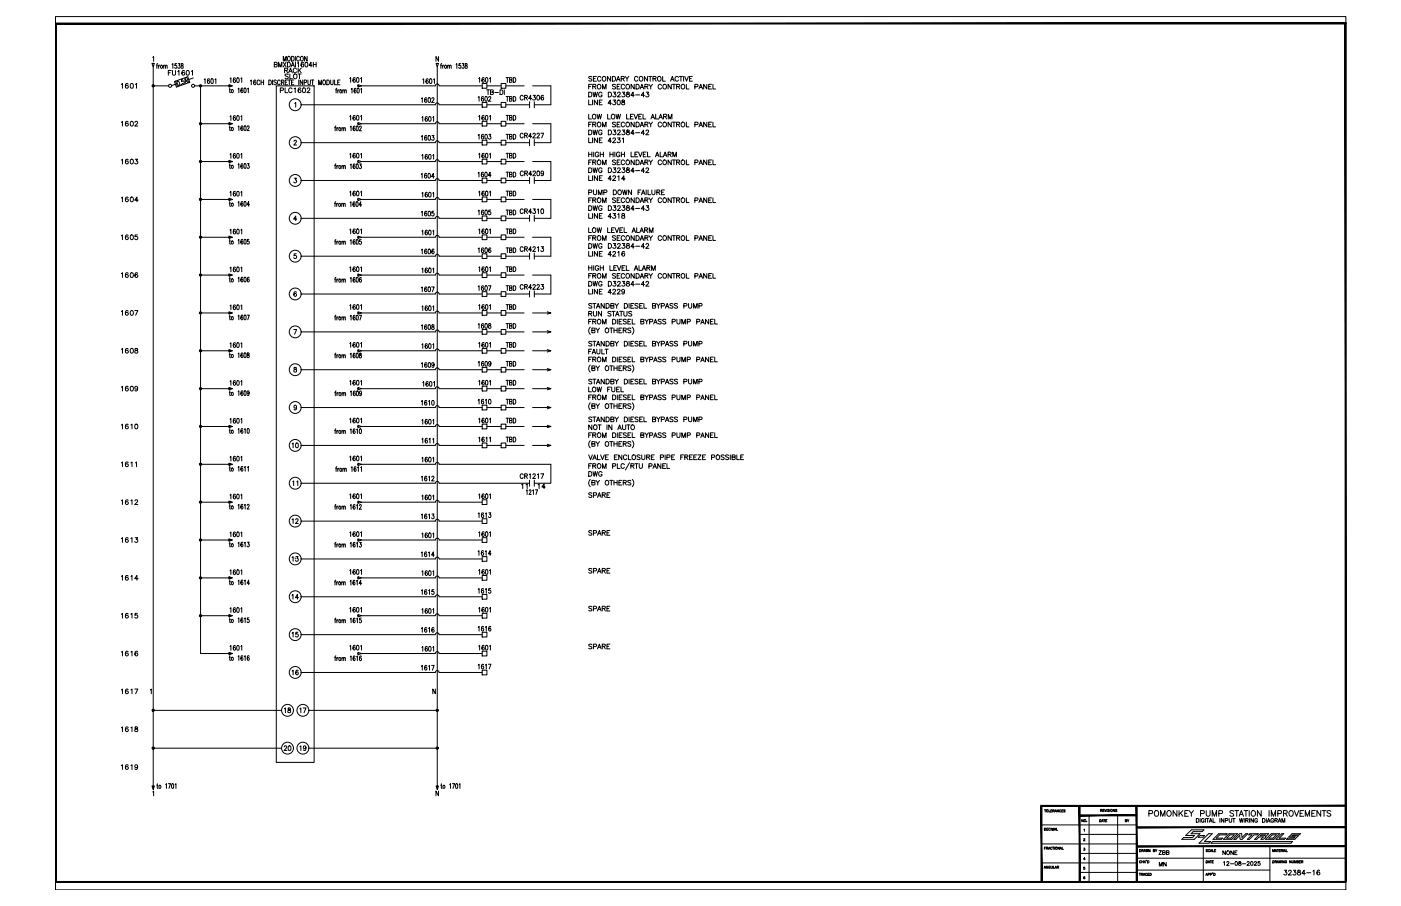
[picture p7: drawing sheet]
<svg xmlns="http://www.w3.org/2000/svg" width="432mm" height="279mm" viewBox="0 0 432 279" stroke-linecap="round" stroke-linejoin="round" font-family="sans-serif">
<defs><g id="words">
<g font-size="4.9">
<text x="39.2" y="28.6">01</text>
<text x="163.7" y="152" transform="rotate(-90 163.7 152)">11</text>
<text x="165.1" y="152">14</text>
<text x="39.5" y="157">12</text>
<text x="86.8" y="221.2">18</text>
<text x="91.4" y="221.2">17</text>
<text x="86.8" y="232.8">20</text>
<text x="91.4" y="232.8">19</text>
</g>
<g font-size="4.4">
<text x="86.8" y="23.6">RACK</text>
<text x="85.4" y="29.6">PLC1602</text>
<text x="87.1" y="25.4">SLOT</text>
<text x="155.2" y="26.5">TBD</text>
<text x="155.2" y="32.5">TBD</text>
<text x="36.7" y="40.2">16</text>
<text x="155.2" y="44.1">TBD</text>
<text x="36.7" y="51.9">16</text>
<text x="155.2" y="50.1">TBD</text>
<text x="155.2" y="55.7">TBD</text>
<text x="36.7" y="63.5">16</text>
<text x="155.2" y="61.7">TBD</text>
<text x="155.2" y="67.4">TBD</text>
<text x="36.7" y="75.1">16</text>
<text x="155.2" y="73.4">TBD</text>
<text x="155.2" y="79">TBD</text>
<text x="36.7" y="86.8">16</text>
<text x="155.2" y="85">TBD</text>
<text x="155.2" y="90.7">TBD</text>
<text x="36.7" y="98.4">16</text>
<text x="155.2" y="96.7">TBD</text>
<text x="36.7" y="110.1">16</text>
<text x="155.2" y="108.3">TBD</text>
<text x="155.2" y="119.9">TBD</text>
<text x="36.7" y="121.7">16</text>
<text x="155.2" y="125.9">TBD</text>
<text x="155.2" y="131.6">TBD</text>
<text x="39.5" y="133.3">10</text>
<text x="155.2" y="137.6">TBD</text>
<text x="89.3" y="139.3">10</text>
<text x="39.5" y="145">11</text>
<text x="89.3" y="151">11</text>
<text x="180.6" y="154.5">SPARE</text>
<text x="89.3" y="162.6">12</text>
<text x="180.6" y="166.2">SPARE</text>
<text x="39.5" y="168.6">13</text>
<text x="89.3" y="174.3">13</text>
<text x="39.5" y="180.3">14</text>
<text x="89.3" y="185.9">14</text>
<text x="39.5" y="191.9">15</text>
<text x="89.3" y="197.6">15</text>
<text x="39.5" y="203.6">16</text>
<text x="180.6" y="201.4">SPARE</text>
<text x="89.3" y="209.2">16</text>
<text x="39.5" y="215.2">17</text>
<text x="39.5" y="226.8">18</text>
<text x="39.5" y="238.5">19</text>
<text x="356.3" y="268.5">MN</text>
<text x="394.8" y="270.9">32384</text>
</g>
<text font-size="4" x="356.3" y="264.6">ZBB</text>
<g font-size="3.5">
<text x="346.1" y="254.7">BY</text>
<text x="333" y="266.3">4</text>
</g>
<text font-size="3.1" x="333" y="269.2">5</text>
<text font-size="2.6" x="401.8" y="270.2">-</text>
</g></defs>
<g fill="none" stroke="#000" stroke-width=".31">
<path d="M17.1 5.1h397.7v269.3h-397.7zM46.8 19.6h.8l-.4 1.1zM47.1 17.7l.2-.3v1.5M48.6 19.6l-.3 .3v1.2M53 19.9l.3-.3v1.5M54.4 19.6h-.4l-.1 .6a.4 .4 0 0 1 .5 .1 .4 .4 0 0 1 0 .5 .4 .4 0 0 1-.6 0M54.9 19.6h.6l-.3 .6a.41 .41 0 0 1 .3 .6 .41 .41 0 0 1-.7 0M55.9 19.7l-.1 .3a.77 .77 0 0 1 .6 1 .44 .44 0 0 1-.6-.3 .44 .44 0 0 1 .5-.5l.1-.5zM84.5 19.9l.8-.1 .1-.5-.9-.1v1.5l.8-.1 .1-.4-.3-.3M87.3 18.8v-1.4l.5 1.4 .4-1.4v1.4M88.8 17.4a.66 .66 0 0 1 .7 .7 .66 .66 0 0 1-.7 .6l-.2-.4zM89.9 17.4a.73 .73 0 0 1 .8 .7 .73 .73 0 0 1-.8 .7z"/>
<path d="M91 17.4v1.4M92.3 17.7a.43 .43 0 0 0-.6-.3 .43 .43 0 0 0-.3 .5v.4a.43 .43 0 0 0 .3 .5 .43 .43 0 0 0 .6-.3M92.8 17.4h.1a.69 .69 0 0 1 .6 .7 .69 .69 0 0 1-.7 .6l-.2-.4zM94.7 17.4v1.4l-.8-1.4v1.4M96.6 19.2v1.5M96.6 19.9h.8M97.4 19.2v1.5M134.4 19.6h.7l-.3 1.1zM135.1 17.4v1.5l-.7-1.5v1.5M136.1 19.6l-.2 .3v1.2M140.6 19.9l.2-.3v1.5M142 19.6h-.5l-.1 .6a.4 .4 0 0 1 .6 .1 .4 .4 0 0 1 0 .5 .4 .4 0 0 1-.6 0"/>
<path d="M142.5 19.6h.5l-.3 .6a.41 .41 0 0 1 .4 .6 .41 .41 0 0 1-.7 0M143.4 19.7v.3a.74 .74 0 0 1 .5 1 .48 .48 0 0 1-.6-.4 .48 .48 0 0 1 .6-.5v-.4zM37.4 26l.3-.2v1.4M41.6 37.8l.3-.4 .5 .3-.9 1.2h1M47.2 20.7v221.7M47.2 26.5h4.8M48.2 20.1h.4M48.9 20.1v1M49.3 20.1l-.4 .4M50.4 20.4l.3-.3 .2 .1 .1 .9M50.4 20.1v1M51 20.4l.2-.3 .3 .1v.9"/>
<path d="M51.9 22.4h.6M52.8 21.7h-.9v1.5M53.1 21.7v1.1l.5 .4 .4-.2 .1-1.3M53.8 25.1l4.1-1.4 .6 1.7-4.1 1.5zM54.1 26l-1.2 .4M54.1 25l.6 1.7M54.6 25.1l.1-.1a.88 .88 0 0 1 .5 1.4l-.5-.5zM54.8 22l.4-.3v1.5M55.9 26h.1M56.3 24.4l-.4 .2 .1 .6a.39 .39 0 0 1 .6-.2 .39 .39 0 0 1 .1 .6 .39 .39 0 0 1-.5 .1M56.9 21.9l-.1-.1a.64 .64 0 0 0-.8 .7 .64 .64 0 0 0 .9 .5 .46 .46 0 0 0-.2-.7 .46 .46 0 0 0-.7 .4M57.5 23.8l.6 1.7"/>
<path d="M57.5 25l-.4 .2M57.6 21.8a.66 .66 0 0 1 .8 .7 .66 .66 0 0 1-.8 .6l-.2-.5zM57.8 25.4l-.8-1.2 .1 1.5M59 22l.3-.3v1.5M59.6 24l-1.4 .5M60 26.5h10.6M61.8 26.5v175h8.8M61.8 38.2h8.8M62.9 24.6l.3-.3v1.5M64.6 24.5l-.1-.1a.72 .72 0 0 0-.7 .5 .72 .72 0 0 0 .5 .9 .41 .41 0 0 0 .3-.6 .41 .41 0 0 0-.6-.1l-.1 .2M65.2 24.4l.1-.1a.82 .82 0 0 1 .4 .7 .82 .82 0 0 1-.4 .8l-.3-.7zM66.3 24.6l.2-.3v1.5"/>
<path d="M70.6 26.1l1 .4-1 .4zM70.6 37.8l1 .4-1 .3zM70.7 27.6h.3M70.7 39.3h.3M70.7 26.3l.5 .2-.5 .2zM70.7 38l.5 .2-.5 .1zM70.8 27.1v1.2l.3 .3M70.8 38.8v1.2l.3 .3M70.9 24.3l.3-.3v1.5M70.9 36l.3-.3v1.4M72.6 24.2l-.3-.2a.85 .85 0 0 0 0 1.5 .42 .42 0 0 0 .3-.6 .42 .42 0 0 0-.7-.1v.2M72.6 35.9l-.3-.2a.7 .7 0 0 0-.5 .7 .7 .7 0 0 0 .7 .7 .4 .4 0 0 0 .1-.7 .4 .4 0 0 0-.7 0v.3"/>
<path d="M73.1 24.1l.2-.1a.82 .82 0 0 1 .4 .7 .82 .82 0 0 1-.4 .8l-.4-.7zM73.1 35.7h.2a.82 .82 0 0 1 .4 .7 .82 .82 0 0 1-.4 .7l-.4-.6zM73.4 27.4l.2-.3v1.5M73.4 39.1l.2-.3v1.5M74.2 24.3l.3-.3v1.5M74.2 36l.3-.3v1.4M74.8 27.3v-.1a.71 .71 0 0 0-.7 .6 .71 .71 0 0 0 .4 .8 .38 .38 0 0 0 .4-.5 .38 .38 0 0 0-.6-.2v.2M74.8 39l-.1-.2a.74 .74 0 0 0-.5 .7 .74 .74 0 0 0 .5 .7 .43 .43 0 0 0 .2-.5 .43 .43 0 0 0-.5-.3l-.1 .4M75.3 27.2l.2-.1a.86 .86 0 0 1 0 1.5l-.3-.6zM75.3 38.9l.2-.1a.88 .88 0 0 1 0 1.5l-.3-.7zM76.2 39.2v-.3a.32 .32 0 0 1 .5 0 .32 .32 0 0 1 0 .5l-.5 .9h.6M76.3 27.4l.2-.3v1.5"/>
<path d="M77.2 24.9l.2-.2v1.4M78.8 24.9v-.1a.71 .71 0 0 0-.8 .5 .71 .71 0 0 0 .5 .8 .4 .4 0 0 0 .4-.5 .4 .4 0 0 0-.7-.2v.2M80.1 25a.43 .43 0 0 0-.6-.3 .43 .43 0 0 0-.3 .5v.4a.44 .44 0 0 0 .3 .5 .44 .44 0 0 0 .6-.3M80.5 24.7v1.4M80.5 25.4h.7M81.2 24.7v1.4M82.8 24.7a.73 .73 0 0 1 .9 .7 .73 .73 0 0 1-.9 .7zM85.2 26.5h11.6v208.6h-11.6zM90.8 31.9l.3-.3v1.5M92.8 32.3h41.4a.58 .58 0 0 1 .6-.6 .58 .58 0 0 1 .5 .6h13.3M96.2 20.2h-1l.7-1v1.5M98.2 26.1v-1.4l.4 1.4 .5-1.4v1.4"/>
<path d="M99.6 24.9l.2-.2a.7 .7 0 0 1 .6 .7 .7 .7 0 0 1-.7 .7l-.2-.5zM100.7 24.7a.73 .73 0 0 1 .8 .7 .73 .73 0 0 1-.8 .7zM101.9 24.7l.1 1.2 .2 .2 .4-.2 .1-1.2M103.1 24.7v1.4h.7M103.1 39.4h.4M103.4 27.7h.4M103.5 38.9l-.2 .3v1.1M103.8 27.2l-.2 .3v1.2M103.8 39.4v.9M104.1 25.4h.4M104.1 27.7v1M104.2 39.4l-.4 .4"/>
<path d="M104.5 27.7l-.4 .4M104.8 24.7h-.7v1.4h.7M105.4 39.6l.2-.2h.3v.9M105.4 39.4v.9M105.7 28l.5-.2v.9M105.7 27.7v1M105.9 39.6l.3-.2h.2v.9M106.2 28l.2-.3 .3 .1v.9M107.8 24.2l.3-.3v1.5M107.8 35.9l.3-.3v1.5M108 39.2l.2-.3v1.4M108.2 27.5l.3-.3v1.5"/>
<path d="M109.4 39.1l-.2-.2a.74 .74 0 0 0-.4 .7 .74 .74 0 0 0 .5 .7 .42 .42 0 0 0 .2-.6 .42 .42 0 0 0-.5-.2l-.2 .3M109.5 24.1l-.3-.2a.72 .72 0 0 0-.5 .8 .72 .72 0 0 0 .6 .6 .41 .41 0 0 0 .2-.6 .41 .41 0 0 0-.6 0l-.1 .2M109.5 35.8l-.1-.1a.71 .71 0 0 0-.7 .5 .71 .71 0 0 0 .4 .9 .4 .4 0 0 0 .4-.6 .4 .4 0 0 0-.6-.1l-.1 .2M109.7 27.4l-.2-.2a.74 .74 0 0 0-.4 .7 .74 .74 0 0 0 .5 .7 .44 .44 0 0 0 .2-.5 .44 .44 0 0 0-.5-.3l-.2 .4M109.9 39l.1-.1a.86 .86 0 0 1 0 1.4l-.2-.6zM110 24a.72 .72 0 0 1 .8 .6 .72 .72 0 0 1-.5 .8l-.4-.3zM110 35.7l.2-.1a.82 .82 0 0 1 .4 .7 .82 .82 0 0 1-.4 .8l-.3-.7zM110.2 27.3l.1-.1a.88 .88 0 0 1 0 1.5l-.3-.7zM110.3 26.1l1.1 .4-1.1 .4zM110.3 37.8l1.1 .4-1.1 .3zM110.8 39.2v-.2a.32 .32 0 0 1 .5 0 .32 .32 0 0 1 0 .4l-.6 .9h.7M111.1 24.2l.3-.3v1.5"/>
<path d="M111.1 35.9l.3-.3v1.5M111.2 27.5l.2-.3v1.5M111.4 26.5h22.8M111.4 38.2l22.8-.1a.58 .58 0 0 1 .6-.5 .58 .58 0 0 1 .5 .5l13.3 .1M129.9 30.4l.3-.3v1.5M130 36.3l.3-.3v1.4M130.3 24.6l.3-.3v1.5M131.5 30.3l-.2-.2a.7 .7 0 0 0-.5 .8 .7 .7 0 0 0 .6 .6 .4 .4 0 0 0 .1-.6 .4 .4 0 0 0-.6 0v.2M131.7 36.2l-.1-.2a.71 .71 0 0 0-.7 .6 .71 .71 0 0 0 .5 .8 .4 .4 0 0 0 .3-.5 .4 .4 0 0 0-.6-.2l-.1 .2M132 24.5l-.1-.1a.72 .72 0 0 0-.8 .5 .72 .72 0 0 0 .5 .9 .41 .41 0 0 0 .4-.6 .41 .41 0 0 0-.7-.1v.2M132.1 30.2l.1-.1a.82 .82 0 0 1 .5 .8 .82 .82 0 0 1-.5 .7l-.2-.3zM132.2 36h.2a.82 .82 0 0 1 .5 .7 .82 .82 0 0 1-.5 .7l-.3-.6z"/>
<path d="M132.5 24.4l.2-.1a.82 .82 0 0 1 .4 .7 .82 .82 0 0 1-.4 .8l-.3-.3zM133.1 30.5l.2-.4 .5 .3-.8 1.2h.8M133.4 36.3l.2-.3v1.4M133.6 24.6l.3-.3v1.5M134.2 26.5a.58 .58 0 0 1 .6-.6 .58 .58 0 0 1 .5 .6M134.8 20.7v221.7M135.3 26.5h13.3M135.7 20.1h.4M136.4 20.1v1M136.8 20.1l-.4 .4M138 20.4l.2-.3 .3 .1v.9M138 20.1v1"/>
<path d="M138.5 20.4l.3-.3 .2 .1 .1 .9M147.4 30l.3-.2v1.4M147.5 24.2l.3-.3v1.5M147.5 35.9l.3-.3v1.5M148.6 25.8h1.5v1.4h-1.5zM148.6 31.6h1.5v1.5h-1.5zM148.6 37.4h1.5v1.5h-1.5zM149 30l-.2-.2a.7 .7 0 0 0-.5 .7 .7 .7 0 0 0 .6 .7 .4 .4 0 0 0 .1-.7 .4 .4 0 0 0-.6 0v.2M149.2 24.1l-.2-.2a.72 .72 0 0 0-.5 .8 .72 .72 0 0 0 .6 .6 .44 .44 0 0 0 .2-.5 .44 .44 0 0 0-.6-.3l-.2 .4M149.2 35.8l-.2-.2a.72 .72 0 0 0-.5 .7 .72 .72 0 0 0 .6 .7 .43 .43 0 0 0 .2-.6 .43 .43 0 0 0-.6-.2l-.2 .4M149.6 29.8a.71 .71 0 0 1 .7 .6 .71 .71 0 0 1-.4 .8l-.4-.3zM149.8 24l.1-.1a.82 .82 0 0 1 .5 .8 .82 .82 0 0 1-.5 .7l-.3-.6z"/>
<path d="M149.8 35.7l.1-.1a.82 .82 0 0 1 .5 .7 .82 .82 0 0 1-.5 .8l-.3-.7zM150 27.7h.9M150.1 26.5h4.4M150.1 38.2h4.4M150.1 32.3h4.4M150.4 27.7v1.5M150.6 30.1l.2-.3 .5 .2-.8 1.2h.8M150.9 24.2l.3-.3v1.5M150.9 35.9l.3-.3v1.5M151.2 28.4l.7-.1 .1-.5-.8-.1v1.5l.8-.2 .1-.3-.4-.3M152.5 28.5h1.1M154.5 37.4h1.4v1.5h-1.4z"/>
<path d="M155.9 38.2h5.6M155.9 32.3h7.3M156 35.6h.7M156.4 35.6v1.5M157 36.3l.7-.1 .1-.5-.8-.1v1.5l.8-.2v-.5l-.3-.1M158.2 35.6a.73 .73 0 0 1 .8 .7 .73 .73 0 0 1-.8 .8zM161.7 30.1l.7-.1 .1-.5-.8-.1v1.5M162.1 30.1l.5 .8M163.2 31.4v1.8M163.9 30.4h-1l.7-1v1.5M164.1 26.5h5.7v5.8h-5.1M164.1 38.2h5.7v5.8h-5.1"/>
<path d="M164.3 29.4h.7l-.4 .6a.45 .45 0 0 1 .4 .7 .45 .45 0 0 1-.8-.1M164.7 31.4v1.8M165.6 29.5l.2-.1a.79 .79 0 0 1 .5 .7 .79 .79 0 0 1-.5 .8l-.4-.7zM167.5 29.6l-.1-.1a.71 .71 0 0 0-.8 .5 .71 .71 0 0 0 .5 .9 .43 .43 0 0 0 .5-.4 .43 .43 0 0 0-.4-.5 .43 .43 0 0 0-.4 .4M181.4 28.4h.5a.78 .78 0 0 1 .5 .8 .78 .78 0 0 1-.5 .7h-.5zM181.4 30.9v1.4h.9M181.4 35.2v1.5h.9M181.4 26.7h.6M181.4 38.4h.6M182.4 26h-1v1.4M182.4 37.7h-1v1.4M182.4 23.8l-.3-.2-.7 .2 .2 .3 .8 .4v.3l-.3 .2-.7-.2"/>
<path d="M182.6 30.9v1.4M182.7 26.7l.8-.1 .1-.5-.9-.1v1.4M182.7 38.4l.8-.1 .1-.5-.9-.1v1.4M182.8 28.4l.3 1.5 .4-1.5 .3 1.5 .4-1.5M182.9 24.2h.6M183.2 26.7l.5 .7M183.2 38.4l.5 .7M183.8 23.6h-.9v1.4h.9M184 35.2l.4 1.5 .3-1.5 .4 1.5 .3-1.5M184.2 30.9v1.4l-1-1.4v1.4M184.4 37.7a.66 .66 0 0 1 .8 .7 .66 .66 0 0 1-1 .5l-.1-.7zM184.7 31.6h.6"/>
<path d="M185.2 23.9a.55 .55 0 0 0-.6-.3 .55 .55 0 0 0-.4 .5 .61 .61 0 0 0 .1 .8 .61 .61 0 0 0 .8-.1l.1-.1M185.5 28.8a.53 .53 0 0 0-.6-.4 .53 .53 0 0 0-.4 .6 .6 .6 0 0 0 .2 .8 .6 .6 0 0 0 .8-.1v-.4h-.3M185.6 30.9h-.9v1.4h.9M185.7 27.4v-1.4l.5 1.4 .6-1.4v1.4M185.7 39.1v-1.4l.5 1.4 .6-1.4v1.4M185.8 23.8a.64 .64 0 0 1 1 .5 .64 .64 0 0 1-1 .5zM187.3 35.2v1.5h.8M187.5 28.4h.5a.78 .78 0 0 1 .5 .8 .78 .78 0 0 1-.5 .7h-.5zM188.2 23.6v1.4l-1-1.4v1.4M188.5 31.8h-1.1l.7-.9v1.4M188.7 23.6h.5a.78 .78 0 0 1 .5 .7 .78 .78 0 0 1-.5 .7h-.5zM189 30.9h.7l-.4 .5a.48 .48 0 0 1 .4 .8 .48 .48 0 0 1-.9-.2"/>
<path d="M189 28.4h.8l-.4 .6a.48 .48 0 0 1 .4 .4 .48 .48 0 0 1-.4 .5 .48 .48 0 0 1-.5-.3M189.7 26.2l-.3-.2-.7 .2 .2 .4 .8 .4-.3 .4-.7-.1M189.7 37.9l-.3-.2-.7 .2 .1 .3 .9 .5-.3 .4-.7-.2M189.8 35.2l.4 1.5 .3-1.5 .4 1.5 .3-1.5M190 25l.5-1.4 .6 1.4M190.2 24.5h.7M190.2 26.7h.6M190.2 38.4h.6M190.3 28.8l.3-.4 .6 .3-.9 1.2h.9M190.4 30.9a.66 .66 0 0 1 .8 .7 .66 .66 0 0 1-.8 .7l-.2-.6zM191.1 26h-.9v1.4h.9M191.1 37.7h-.9v1.4h.9"/>
<path d="M191.5 24.2h.8l.1-.5-.9-.1v1.4M191.7 30.9v.4a.61 .61 0 0 1 .7 .2 .61 .61 0 0 1 0 .8h-.7a.61 .61 0 0 1 .1-.8 .61 .61 0 0 1 .6-.2v-.4zM191.8 28.4h.8l-.4 .6a.48 .48 0 0 1 .3 .8 .48 .48 0 0 1-.8-.2M191.9 24.2l.5 .8M192.5 26.3a.54 .54 0 0 0-.6-.3 .54 .54 0 0 0-.4 .6 .61 .61 0 0 0 .1 .7 .61 .61 0 0 0 .8 0l.1-.2M192.5 38a.54 .54 0 0 0-.6-.3 .54 .54 0 0 0-.4 .5v.4a.53 .53 0 0 0 .4 .5 .53 .53 0 0 0 .6-.3M192.7 23.6l.6 .6v.8M193 37.9l.2-.2a.66 .66 0 0 1 .8 .7 .66 .66 0 0 1-1 .5zM193.1 35.2v1.5h.9M193.2 28.5v.4a.61 .61 0 0 1 .7 .2 .61 .61 0 0 1 0 .7h-.7a.61 .61 0 0 1 0-.7 .61 .61 0 0 1 .7-.2v-.4zM193.8 23.6l-.5 .6M194.3 35.9h.6"/>
<path d="M195.2 35.2h-.9v1.5h.9M195.4 35.2l.6 1.5 .5-1.5M195.5 26v1.4l-1-1.4v1.4M195.5 29.4h-1.1l.7-1v1.5M195.5 37.7v1.4l-1-1.4v1.4M195.9 29.3h1.2M196 26h.5a.76 .76 0 0 1 .5 .7 .76 .76 0 0 1-.5 .7h-.5zM196 37.7h.5a.78 .78 0 0 1 .5 .7 .78 .78 0 0 1-.5 .7h-.5zM196.6 23.9a.53 .53 0 0 0-.6-.3 .53 .53 0 0 0-.4 .5 .61 .61 0 0 0 .1 .8 .61 .61 0 0 0 .8-.1l.1-.1M196.9 35.9h.5M197.1 23.8a.64 .64 0 0 1 1 .5 .64 .64 0 0 1-1 .5zM197.3 27.4l.5-1.4 .6 1.4"/>
<path d="M197.3 39.1l.5-1.4 .6 1.4M197.5 27h.7M197.5 38.6h.7M197.8 35.2h-.9v1.5h.9M198.2 35.2v1.5h.8M198.7 29.4h-1.1l.7-1v1.5M198.8 26.7l.8-.1 .1-.3-.3-.3h-.6v1.4M198.8 38.4l.8-.1 .1-.4-.3-.2h-.6v1.4M199.2 28.4h.7l-.4 .6a.48 .48 0 0 1 .4 .8 .48 .48 0 0 1-.9-.2M199.2 26.7l.5 .7M199.2 38.4l.5 .7M199.6 23.6v1.4l-1-1.4v1.4"/>
<path d="M199.9 23.6h1M200 26l.6 .7v.7M200 37.7l.6 .7v.7M200.4 23.6v1.4M200.6 36.7l.6-1.5 .5 1.5M200.8 36.2h.7M201.1 26l-.5 .7M201.1 37.7l-.5 .7M201.3 24.2h.8l.1-.4-.3-.2h-.6v1.4M201.7 24.2l.5 .8M202.1 35.2v1.5h.8M202.8 23.8a.64 .64 0 0 1 1 .5 .64 .64 0 0 1-1 .5z"/>
<path d="M203.1 36.7l.5-1.5 .6 1.5M203.3 36.2h.7M203.9 26.3a.55 .55 0 0 0-.6-.3 .55 .55 0 0 0-.5 .6 .61 .61 0 0 0 .2 .7 .61 .61 0 0 0 .8 0l.1-.2M203.9 38a.55 .55 0 0 0-.6-.3 .55 .55 0 0 0-.5 .5v.4a.54 .54 0 0 0 .5 .5 .54 .54 0 0 0 .6-.3M204.2 23.6v1.4h.9M204.5 35.9h.8l.1-.5-.9-.2v1.5M204.6 37.7a.66 .66 0 0 1 .9 .7 .66 .66 0 0 1-1.1 .5l-.1-.7zM205 35.9l.5 .8M206 36.7v-1.5l.5 1.5 .6-1.5v1.5M206.7 25l.5-1.4 .6 1.4M206.9 26v1.4l-1-1.4v1.4M206.9 37.7v1.4l-1-1.4v1.4"/>
<path d="M206.9 24.5h.7M207.2 26h1M207.2 37.7h1M207.7 26v1.4M207.7 37.7v1.4M208.5 26.7l.9-.1v-.5l-.9-.1v1.4M208.5 38.4l.9-.1v-.5l-.9-.1v1.4M209 26.7l.5 .7M209 38.4l.5 .7M209.1 23.9a.55 .55 0 0 0-.6-.3 .55 .55 0 0 0-.5 .5 .6 .6 0 0 0 .3 .8 .6 .6 0 0 0 .8-.2M209.4 23.6h1M209.9 23.6v1.4"/>
<path d="M210.2 37.7a.66 .66 0 0 1 .9 .7 .66 .66 0 0 1-1 .5l-.2-.7zM210.7 23.6v1.4M211.1 23.6l.5 1.4 .6-1.4M211.5 26v1.4h.9M211.5 37.7v1.4h.9M212.5 24.2h.6M213.4 23.6h-.9v1.4h.9M214.2 26.8l.8-.1 .1-.6-.9-.1v1.4M214.2 38.4h.8l.1-.6-.9-.1v1.4M215.4 27.4l.6-1.4 .5 1.4M215.4 39.1l.6-1.4 .5 1.4M215.6 27h.7"/>
<path d="M215.6 38.6h.7M217.8 26v1.4l-.9-1.4v1.4M217.8 37.7v1.4l-.9-1.4v1.4M218.4 26.7h.6M218.4 38.4h.6M219.3 26h-.9v1.4h.9M219.3 37.7h-.9v1.4h.9M219.7 26v1.4h.9M219.7 37.7v1.4h.9M41.7 49.1h.7l-.4 .5a.48 .48 0 0 1 .4 .8 .48 .48 0 0 1-.9-.1M61.8 49.8h8.8M70.6 49.5l1 .3-1 .4z"/>
<path d="M70.7 51h.3M70.7 49.6l.5 .2-.5 .2zM70.8 50.5v1.2l.3 .2M70.9 47.6l.3-.3v1.5M70.9 59.3l.3-.3v1.5M72.6 47.6l-.1-.2a.72 .72 0 0 0-.7 .6 .72 .72 0 0 0 .4 .8 .41 .41 0 0 0 .4-.6 .41 .41 0 0 0-.7-.1v.2M72.6 59.2l-.1-.1a.71 .71 0 0 0-.7 .6 .71 .71 0 0 0 .4 .8 .4 .4 0 0 0 .4-.6 .4 .4 0 0 0-.7-.1v.2M73.1 47.4l.2-.1a.82 .82 0 0 1 .4 .8 .82 .82 0 0 1-.4 .7l-.4-.6zM73.1 59.1l.2-.1a.8 .8 0 0 1 .4 .7 .8 .8 0 0 1-.4 .8l-.4-.6zM73.4 50.8l.2-.3v1.4M74.2 47.6l.3-.3v1.5M74.2 59.3l.3-.3v1.5"/>
<path d="M74.8 50.7l-.1-.2a.74 .74 0 0 0-.5 .7 .74 .74 0 0 0 .5 .7 .39 .39 0 0 0 .2-.6 .39 .39 0 0 0-.6-.1v.2M75.3 50.6l.2-.1a.88 .88 0 0 1 0 1.4l-.3-.6zM76.2 50.5h.6l-.3 .5a.4 .4 0 0 1 .4 .6 .4 .4 0 0 1-.7 .1M90.6 43.6l.3-.3 .5 .2-.8 1.2h.8M90.7 54.9h.7l-.4 .6a.45 .45 0 0 1 .3 .7 .45 .45 0 0 1-.7-.1M92.8 44h41.4a.58 .58 0 0 1 .6-.6 .58 .58 0 0 1 .5 .6h13.3M92.8 55.7h41.4a.58 .58 0 0 1 .6-.6 .58 .58 0 0 1 .5 .6h13.3M103.1 51h.4M103.5 50.6l-.2 .2v1.2M103.8 51v1M104.2 51l-.4 .4M105.4 51.3l.2-.3 .3 .1v.9"/>
<path d="M105.4 51v1M105.9 51.3l.3-.3 .2 .1v.9M107.8 47.6l.3-.3v1.4M107.8 59.2l.3-.3v1.5M108 50.8l.2-.2v1.4M109.4 50.8l-.2-.2a.73 .73 0 0 0-.4 .7 .73 .73 0 0 0 .5 .6 .43 .43 0 0 0 .2-.5 .43 .43 0 0 0-.5-.2l-.2 .3M109.5 47.5l-.3-.2a.7 .7 0 0 0-.5 .7 .7 .7 0 0 0 .6 .7 .4 .4 0 0 0 .2-.7 .4 .4 0 0 0-.6 0l-.1 .3M109.5 59.2l-.1-.2a.72 .72 0 0 0-.7 .6 .72 .72 0 0 0 .4 .8 .4 .4 0 0 0 .4-.5 .4 .4 0 0 0-.6-.2l-.1 .2M109.9 50.6a.73 .73 0 0 1 .7 .6 .73 .73 0 0 1-.4 .8l-.4-.3zM110 47.3a.72 .72 0 0 1 .8 .6 .72 .72 0 0 1-.5 .8l-.4-.3zM110 59a.72 .72 0 0 1 .8 .6 .72 .72 0 0 1-.5 .8l-.4-.3zM110.3 49.5l1.1 .3-1.1 .4z"/>
<path d="M110.8 50.6h.6l-.3 .5a.41 .41 0 0 1 .3 .6 .41 .41 0 0 1-.7 0M111.1 47.6l.3-.3v1.4M111.1 59.2l.3-.3v1.5M111.4 49.8h22.8M129.8 53.8l.3-.3v1.4M129.9 42.1l.3-.3v1.5M130 47.9l.3-.3v1.5M130 59.6l.3-.3v1.5M131.5 53.7l-.2-.2a.7 .7 0 0 0-.5 .7 .7 .7 0 0 0 .6 .7 .4 .4 0 0 0 .1-.7 .4 .4 0 0 0-.6 0l-.1 .3M131.5 42v-.1a.72 .72 0 0 0-.8 .5 .72 .72 0 0 0 .5 .9 .41 .41 0 0 0 .4-.6 .41 .41 0 0 0-.7-.1v.2M131.7 47.9l-.2-.3a.84 .84 0 0 0-.1 1.5 .44 .44 0 0 0 .4-.5 .44 .44 0 0 0-.6-.3l-.2 .3M131.7 59.5l-.2-.2a.85 .85 0 0 0-.1 1.5 .42 .42 0 0 0 .4-.6 .42 .42 0 0 0-.7-.1l-.1 .2"/>
<path d="M132.1 53.5a.72 .72 0 0 1 .7 .6 .72 .72 0 0 1-.5 .8l-.3-.3zM132.1 41.9l.1-.1a.82 .82 0 0 1 .5 .7 .82 .82 0 0 1-.5 .8l-.3-.7zM132.2 47.7l.2-.1a.82 .82 0 0 1 .5 .8 .82 .82 0 0 1-.5 .7l-.3-.6zM132.2 59.4l.2-.1a.82 .82 0 0 1 .5 .7 .82 .82 0 0 1-.5 .8l-.3-.7zM133.1 41.8h.7l-.4 .5a.43 .43 0 0 1 .4 .7 .43 .43 0 0 1-.8 0M133.4 47.9l.2-.3v1.5M133.4 59.6l.2-.3v1.5M133.8 54.5h-.8l.6-1v1.4M134.2 49.8a.58 .58 0 0 1 .6-.6 .58 .58 0 0 1 .5 .6M135.3 49.8h13.3M147.3 53.4l.3-.3v1.5M147.4 41.7l.3-.3v1.5"/>
<path d="M147.5 47.6l.3-.3v1.4M147.5 59.2l.3-.3v1.5M148.6 43.3h1.5v1.4h-1.5zM148.6 49.1h1.5v1.5h-1.5zM148.6 54.9h1.5v1.5h-1.5zM149 53.3l-.2-.2a.85 .85 0 0 0-.1 1.5 .42 .42 0 0 0 .4-.6 .42 .42 0 0 0-.7-.1v.2M149 41.6v-.1a.72 .72 0 0 0-.8 .6 .72 .72 0 0 0 .5 .8 .41 .41 0 0 0 .4-.6 .41 .41 0 0 0-.7-.1v.2M149.2 47.5l-.2-.2a.7 .7 0 0 0-.5 .7 .7 .7 0 0 0 .6 .7 .4 .4 0 0 0 .1-.7 .4 .4 0 0 0-.6 0l-.1 .3M149.2 59.2v-.2a.72 .72 0 0 0-.8 .6 .72 .72 0 0 0 .5 .8 .41 .41 0 0 0 .3-.6 .41 .41 0 0 0-.6-.1l-.1 .2M149.6 53.2l.1-.1a.82 .82 0 0 1 .5 .7 .82 .82 0 0 1-.5 .8l-.3-.7zM149.6 41.5a.72 .72 0 0 1 .8 .6 .72 .72 0 0 1-.5 .8l-.4-.3zM149.8 47.3h.1a.82 .82 0 0 1 .5 .7 .82 .82 0 0 1-.5 .7l-.3-.6z"/>
<path d="M149.8 59l.1-.1a.82 .82 0 0 1 .5 .8 .82 .82 0 0 1-.5 .7l-.3-.6zM150.1 49.8h4.4M150.1 44h4.4M150.1 55.7h4.4M150.7 41.4h.6l-.4 .6a.43 .43 0 0 1 .4 .6 .43 .43 0 0 1-.8 0M150.9 47.6l.3-.3v1.4M150.9 59.2l.3-.3v1.5M151.3 54.1h-.8l.6-1v1.5M155.9 44h7.3M155.9 55.7h7.3M161.7 41.8l.7-.1 .1-.5-.8-.1v1.4M161.7 53.4h.8v-.5l-.8-.2v1.5"/>
<path d="M162.1 41.8l.5 .7M162.2 53.4l.4 .8M163.2 43v1.9M163.2 54.7v1.9M163.9 42.1h-1l.7-1v1.4M163.9 53.7h-.9l.6-1v1.5M164.1 49.8h5.7v5.9h-5.1M164.3 41.4l.2-.3 .5 .3-.8 1.1h.9M164.3 53.1l.2-.4 .5 .3-.8 1.2h.9M164.7 43v1.9M164.7 54.7v1.9M165.5 41.4l.3-.3 .4 .3-.8 1.1h.9"/>
<path d="M165.7 52.8a.72 .72 0 0 1 .8 .6 .72 .72 0 0 1-.5 .8l-.5-.3zM166.7 41.1h.9l-.7 1.4M167.5 53.2a.41 .41 0 0 1-.5 .3 .41 .41 0 0 1-.2-.6 .41 .41 0 0 1 .7 .1l-.2 1.1-.5-.1M181.4 40.1h.5a.78 .78 0 0 1 .5 .7 .78 .78 0 0 1-.5 .8h-.5zM181.4 42.5v1.5h.9M181.4 51.8h.5a.78 .78 0 0 1 .5 .7 .78 .78 0 0 1-.5 .7h-.5zM181.4 54.2v1.5h.9M181.4 59.3h.9l.1-.6-1-.1v1.4M181.4 46.9v1.5M181.4 47.6h1M181.4 50h.6M182.4 49.3h-1v1.5"/>
<path d="M182.4 46.9v1.5M182.6 42.5v1.5M182.6 54.2v1.5M182.7 50h.8l.1-.5-.9-.2v1.5M182.8 40.1l.3 1.5 .4-1.5 .3 1.5 .4-1.5M182.8 51.8l.3 1.4 .4-1.4 .3 1.4 .4-1.4M182.9 58.6v1l.4 .4 .5-.2 .1-1.2M183 46.9v1.5M183.2 50l.5 .8M184.2 42.5v1.5l-1-1.5v1.5M184.2 54.2v1.5l-1-1.5v1.5M184.5 47.3a.54 .54 0 0 0-.6-.4 .54 .54 0 0 0-.4 .6 .6 .6 0 0 0 .2 .8 .6 .6 0 0 0 .8-.3v-.2h-.3"/>
<path d="M184.7 43.2h.6M184.7 54.9h.6M185 47.6h1M185 46.9v1.5M185.5 40.4a.53 .53 0 0 0-.6-.3 .53 .53 0 0 0-.4 .6 .61 .61 0 0 0 .2 .7 .61 .61 0 0 0 .8 0v-.4h-.3M185.5 52.1a.53 .53 0 0 0-.6-.3 .53 .53 0 0 0-.4 .5v.4a.52 .52 0 0 0 .5 .5 .52 .52 0 0 0 .5-.5h-.3M185.6 42.5h-.9v1.5h.9M185.6 54.2h-.9v1.5h.9M185.7 50.8v-1.5l.5 1.5 .6-1.5v1.5M186 46.9v1.5M186.1 59.3h.8l.1-.6-.9-.1v1.4M187.5 40.1h.5a.78 .78 0 0 1 .5 .7 .78 .78 0 0 1-.5 .8h-.5z"/>
<path d="M187.5 51.8h.5a.78 .78 0 0 1 .5 .7 .78 .78 0 0 1-.5 .7h-.5zM188 47.6h1M188 46.9v1.5M188.5 43.5h-1.1l.7-1v1.5M188.5 55.2h-1.1l.7-1v1.5M188.9 42.9l.3-.4 .5 .3-.9 1.2h1M188.9 54.5l.1-.2 .4-.1 .3 .4-.9 1.1h1M189 46.9v1.5M189 40.1h.8l-.4 .6a.48 .48 0 0 1 .3 .7 .48 .48 0 0 1-.8-.1M189 51.8h.8l-.4 .5a.48 .48 0 0 1 .3 .8 .48 .48 0 0 1-.8-.1M189 58.6h.5a.78 .78 0 0 1 .5 .7 .78 .78 0 0 1-.5 .7h-.5zM189.5 46.9v1.5"/>
<path d="M189.7 49.5l-.3-.2-.7 .2 .2 .4 .8 .3v.4l-.3 .2-.7-.2M190.2 50h.6M190.3 40.4l.3-.3 .6 .3-.9 1.2h.9M190.3 42.5h.8l-.4 .6a.49 .49 0 0 1 .5 .4 .49 .49 0 0 1-.4 .6 .49 .49 0 0 1-.6-.4M190.3 52.1l.3-.3 .6 .2-.9 1.2h.9M190.4 54.5l.4-.3v1.5M190.5 58.8a.63 .63 0 0 1 1 .5 .63 .63 0 0 1-1 .5zM191 47.3a.53 .53 0 0 0-.6-.4 .53 .53 0 0 0-.4 .6 .61 .61 0 0 0 .2 .7 .61 .61 0 0 0 .8 0v-.4h-.3M191.1 49.3h-.9v1.5h.9M191.5 47.6h1M191.5 46.9v1.5M191.8 40.1h.8l-.4 .6a.48 .48 0 0 1 .3 .7 .48 .48 0 0 1-.8-.1"/>
<path d="M191.8 42.8l.4-.3v1.5M191.8 51.8h.8l-.4 .5a.48 .48 0 0 1 .3 .8 .48 .48 0 0 1-.8-.1M191.9 58.6l.3 1.4 .4-1.4 .3 1.4 .4-1.4M192.5 49.7a.53 .53 0 0 0-.6-.4 .53 .53 0 0 0-.4 .6 .6 .6 0 0 0 .1 .8 .6 .6 0 0 0 .8-.1l.1-.1M192.5 46.9v1.5M192.6 55.2h-1l.7-1v1.5M193.2 40.2v.4a.59 .59 0 0 1 .7 .2 .59 .59 0 0 1 0 .7h-.7a.59 .59 0 0 1 0-.7 .59 .59 0 0 1 .7-.2v-.4zM193.2 51.8v.5a.61 .61 0 0 1 .7 .2 .61 .61 0 0 1 0 .7h-.7a.61 .61 0 0 1 0-.7 .61 .61 0 0 1 .7-.2v-.5zM194.5 46.9v1.5h.8M194.6 58.6v1.4l-.9-1.4v1.4M195.5 41.1h-1.1l.7-1v1.5M195.5 49.3v1.5l-1-1.5v1.5"/>
<path d="M195.5 52.7h-1.1l.7-.9v1.4M195.7 47.6h.5M195.9 40.9h1.2M195.9 52.6h1.2M196 49.3h.5a.78 .78 0 0 1 .5 .8 .78 .78 0 0 1-.5 .7h-.5zM196.6 46.9h-.9v1.5h.9M196.7 59.3h.5M196.8 46.9l.6 1.5 .5-1.5M197.3 50.8l.5-1.5 .6 1.5M197.5 50.3h.7M197.6 58.6h-.9v1.4M197.9 59.6h.7"/>
<path d="M198.3 47.6h.5M198.7 41.1h-1.1l.7-1v1.5M198.7 52.7h-1.1l.7-.9v1.4M198.8 50h.8l.1-.4-.3-.3h-.6v1.5M199.1 40.4l.3-.3 .5 .3-.9 1.2h1M199.1 52.1l.3-.3 .5 .2-.9 1.2h1M199.2 46.9h-.9v1.5h.9M199.2 58.6v1.4M199.2 50l.5 .8M199.6 46.9v1.5h.8M199.7 58.6v1.4h.9M200 49.3l.6 .7v.8"/>
<path d="M200.9 58.6v1l.4 .4 .5-.2 .1-1.2M201.1 49.3l-.5 .7M202 48.4l.6-1.5 .5 1.5M202.2 47.9h.7M202.4 59.3l.9-.1 .1-.3-.3-.3h-.7v1.4M202.9 59.3l.5 .7M203.5 46.9v1.5h.8M203.9 49.7a.54 .54 0 0 0-.6-.4 .54 .54 0 0 0-.5 .6 .6 .6 0 0 0 .2 .8 .6 .6 0 0 0 .8-.1l.1-.1M203.9 59.3h.5M204.4 48.4l.6-1.5 .5 1.5M204.7 47.9h.6M204.8 58.6h-.9v1.4h.9"/>
<path d="M205.9 47.6l.8-.1 .2-.3-.4-.3h-.6v1.5M206.4 47.6l.5 .8M206.9 49.3v1.5l-1-1.5v1.5M207.2 49.3h1M207.4 48.4v-1.5l.5 1.5 .6-1.5v1.5M207.7 49.3v1.5M208.5 50h.9v-.5l-.9-.2v1.5M209 50l.5 .8M211.5 49.3v1.5h.9M214.2 50.1l.8-.1 .1-.5-.9-.2v1.5M215.4 50.8l.6-1.5 .5 1.5M215.6 50.3h.7"/>
<path d="M217.8 49.3v1.5l-.9-1.5v1.5M218.4 50h.6M219.3 49.3h-.9v1.5h.9M219.7 49.3v1.5h.9M42.4 72.4h-.7l-.1 .7a.51 .51 0 0 1 .8-.1 .51 .51 0 0 1-.1 .8 .51 .51 0 0 1-.8-.2M42.6 61.7h-1.1l.7-.9v1.4M61.8 73.2h8.8M61.8 61.5h8.8M70.6 61.1l1 .4-1 .4zM70.6 72.8l1 .4-1 .3zM70.7 62.6h.3M70.7 74.3h.3"/>
<path d="M70.7 61.3l.5 .2-.5 .2zM70.7 73l.5 .2-.5 .2zM70.8 62.2v1.1l.3 .3M70.8 73.8v1.2l.3 .3M70.9 71l.3-.3v1.5M72.6 70.9l-.3-.2a.84 .84 0 0 0 0 1.5 .44 .44 0 0 0 .3-.6 .44 .44 0 0 0-.5-.3l-.2 .4M73.1 70.8l.2-.1a.82 .82 0 0 1 .4 .7 .82 .82 0 0 1-.4 .8l-.4-.7zM73.4 62.4l.2-.2v1.4M73.4 74.1l.2-.3v1.5M74.2 71l.3-.3v1.5M74.8 62.4l-.1-.2a.72 .72 0 0 0-.5 .7 .72 .72 0 0 0 .5 .6 .42 .42 0 0 0 .2-.5 .42 .42 0 0 0-.5-.2l-.1 .3M74.8 74v-.1a.72 .72 0 0 0-.7 .6 .72 .72 0 0 0 .4 .8 .39 .39 0 0 0 .4-.5 .39 .39 0 0 0-.6-.2v.2"/>
<path d="M75.3 62.2h.2a.88 .88 0 0 1 0 1.4l-.3-.6zM75.3 73.9l.2-.1a.88 .88 0 0 1 0 1.5l-.3-.7zM76.7 73.8h-.5v.6a.43 .43 0 0 1 .6 .4 .43 .43 0 0 1-.6 .3v-.1M76.9 63.1h-.7l.4-.9v1.4M91.3 78.3h-.6l-.1 .6a.47 .47 0 0 1 .7 0 .47 .47 0 0 1-.1 .7 .47 .47 0 0 1-.6-.1M91.5 67.6h-1l.6-1v1.5M92.8 67.3h41.4a.58 .58 0 0 1 .6-.6 .58 .58 0 0 1 .5 .6h13.3M92.8 79h41.4a.58 .58 0 0 1 .6-.6 .58 .58 0 0 1 .5 .6h13.3M103.1 62.7h.3M103.1 74.4h.4M103.5 62.2l-.2 .3v1.2M103.5 73.9l-.2 .3v1.1"/>
<path d="M103.8 62.7v1M103.8 74.4v.9M104.2 62.7l-.4 .4M104.2 74.4l-.4 .4M105.3 63l.5-.2 .1 .9M105.3 62.7v1M105.4 74.7l.2-.3 .3 .1v.8M105.4 74.4v.9M105.9 63l.2-.3 .3 .1v.9M105.9 74.7l.3-.3 .2 .1v.8M107.8 70.9l.3-.3v1.5M107.9 62.5l.3-.3v1.5"/>
<path d="M108 74.2l.2-.3v1.4M109.4 62.4l-.1-.1a.73 .73 0 0 0-.7 .6 .73 .73 0 0 0 .5 .8 .42 .42 0 0 0 .3-.5 .42 .42 0 0 0-.5-.3l-.1 .3M109.4 74.1v-.1a.71 .71 0 0 0-.7 .6 .71 .71 0 0 0 .4 .7 .42 .42 0 0 0 .4-.4 .42 .42 0 0 0-.5-.4l-.2 .4M109.5 70.8l-.1-.1a.71 .71 0 0 0-.7 .6 .71 .71 0 0 0 .4 .8 .39 .39 0 0 0 .4-.6 .39 .39 0 0 0-.6-.1l-.1 .2M109.9 62.3l.1-.1a.88 .88 0 0 1 0 1.5l-.3-.6zM109.9 74a.72 .72 0 0 1 .7 .6 .72 .72 0 0 1-.4 .7l-.4-.2zM110 70.7a.71 .71 0 0 1 .8 .6 .71 .71 0 0 1-.5 .8l-.4-.3zM110.3 61.1l1.1 .4-1.1 .4zM110.3 72.8l1.1 .4-1.1 .3zM111.1 70.9l.3-.3v1.5M111.3 73.9h-.5v.6a.41 .41 0 0 1 .6 .1 .41 .41 0 0 1-.1 .5 .41 .41 0 0 1-.6 0M111.4 63.2h-.7l.5-1v1.5"/>
<path d="M111.4 61.5h22.8a.58 .58 0 0 1 .6-.6 .58 .58 0 0 1 .5 .6h13.3M111.4 73.2h22.8M129.9 65.4l.3-.3v1.5M129.9 77.1l.3-.3v1.5M130 71.3l.3-.3v1.4M131.5 65.4v-.2a.72 .72 0 0 0-.8 .6 .72 .72 0 0 0 .5 .8 .41 .41 0 0 0 .4-.5 .41 .41 0 0 0-.7-.2v.2M131.5 77v-.1a.71 .71 0 0 0-.8 .5 .71 .71 0 0 0 .5 .9 .41 .41 0 0 0 .4-.6 .41 .41 0 0 0-.7-.1v.2M131.7 71.2l-.2-.2a.7 .7 0 0 0-.5 .7 .7 .7 0 0 0 .6 .7 .4 .4 0 0 0 .1-.6 .4 .4 0 0 0-.6-.1l-.1 .3M132.1 65.2l.1-.1a.82 .82 0 0 1 .5 .8 .82 .82 0 0 1-.5 .7l-.2-.3zM132.1 76.9l.1-.1a.82 .82 0 0 1 .5 .7 .82 .82 0 0 1-.5 .8l-.3-.6zM132.2 71h.2a.82 .82 0 0 1 .5 .7 .82 .82 0 0 1-.5 .7l-.3-.6zM133.4 71.3l.2-.3v1.4"/>
<path d="M133.7 65.1h-.6v.7a.43 .43 0 0 1 .6 0 .43 .43 0 0 1 0 .6 .43 .43 0 0 1-.7-.1M133.8 77l-.1-.1a.71 .71 0 0 0-.7 .5 .71 .71 0 0 0 .4 .9 .41 .41 0 0 0 .4-.6 .41 .41 0 0 0-.7-.1v.2M134.2 73.2a.58 .58 0 0 1 .6-.6 .58 .58 0 0 1 .5 .6M135.3 73.2h13.3M147.4 65.1l.3-.3v1.4M147.4 76.7l.3-.3v1.5M147.5 70.9l.3-.3v1.5M148.6 60.8h1.5v1.4h-1.5zM148.6 66.6h1.5v1.5h-1.5zM148.6 72.4h1.5v1.5h-1.5zM148.6 78.3h1.5v1.4h-1.5zM149 65l-.2-.2a.7 .7 0 0 0-.5 .7 .7 .7 0 0 0 .6 .7 .4 .4 0 0 0 .1-.6 .4 .4 0 0 0-.6-.1v.3"/>
<path d="M149 76.7v-.2a.72 .72 0 0 0-.8 .6 .72 .72 0 0 0 .5 .8 .41 .41 0 0 0 .4-.6 .41 .41 0 0 0-.7-.1v.2M149.2 70.8v-.1a.71 .71 0 0 0-.8 .5 .71 .71 0 0 0 .5 .9 .4 .4 0 0 0 .3-.6 .4 .4 0 0 0-.6-.1l-.1 .2M149.6 64.8a.72 .72 0 0 1 .8 .6 .72 .72 0 0 1-.5 .8l-.4-.2zM149.6 76.5a.72 .72 0 0 1 .8 .6 .72 .72 0 0 1-.5 .8l-.4-.3zM149.8 70.7l.1-.1a.82 .82 0 0 1 .5 .7 .82 .82 0 0 1-.5 .8l-.3-.6zM150.1 73.2h4.4M150.1 61.5h4.4M150.1 67.3h4.4M150.1 79h4.4M150.9 70.9l.3-.3v1.5M151.2 64.8h-.5l-.1 .6a.44 .44 0 0 1 .6 0 .44 .44 0 0 1 0 .7 .44 .44 0 0 1-.7-.1M151.3 76.7l-.1-.2a.72 .72 0 0 0-.7 .6 .72 .72 0 0 0 .4 .8 .4 .4 0 0 0 .4-.5 .4 .4 0 0 0-.6-.2l-.1 .2"/>
<path d="M155.9 67.3h7.3M155.9 79h7.3M161.7 65.1l.7-.1 .1-.4-.8-.2v1.5M161.7 76.8l.7-.1 .1-.5-.8-.1v1.4M162.1 65.1l.5 .8M162.1 76.8l.5 .7M163.2 66.4v1.9M163.2 78.1v1.8M163.9 65.4h-1l.7-1v1.5M163.9 77.1h-1l.7-1v1.4M164.1 73.2h5.7v5.8h-5.1M164.1 61.5h5.7v5.8h-5.1"/>
<path d="M164.3 76.4l.1-.2 .4-.1 .2 .4-.8 1h.9M164.3 64.4h.7l-.4 .6a.45 .45 0 0 1 .4 .7 .45 .45 0 0 1-.8-.1M164.7 66.4v1.9M164.7 78.1v1.8M165.6 64.7l.3-.3v1.5M165.6 76.4l.3-.3v1.4M166.8 76.1h.7l-.4 .5a.46 .46 0 0 1 .4 .8 .46 .46 0 0 1-.8-.1M166.9 64.5l.2-.1a.77 .77 0 0 1 .5 .7 .77 .77 0 0 1-.5 .8l-.4-.7zM181.4 63.5h.5a.78 .78 0 0 1 .5 .7 .78 .78 0 0 1-.5 .7h-.5zM181.4 65.9v1.4h.9M181.4 70.2v1.5h.9M181.4 75.1h.5a.78 .78 0 0 1 .5 .7 .78 .78 0 0 1-.5 .8h-.5z"/>
<path d="M181.4 77.5v1.5h.9M181.4 61.7h.6M181.4 73.4h.6M182.4 61h-1v1.5M182.4 72.7h-1v1.4M182.6 65.9v1.4M182.6 77.5v1.5M182.7 61.7l.8-.1 .1-.5-.9-.1v1.5M182.7 73.4l.8-.1 .1-.5-.9-.1v1.4M182.8 63.5l.3 1.4 .4-1.4 .3 1.4 .4-1.4M182.8 75.1l.3 1.5 .4-1.5 .3 1.5 .4-1.5M183.2 61.7l.5 .8"/>
<path d="M183.2 73.4l.5 .7M184 70.2l.4 1.5 .3-1.5 .4 1.5 .3-1.5M184.2 65.9v1.4l-1-1.4v1.4M184.2 77.5v1.5l-1-1.5v1.5M184.4 61.1a.66 .66 0 0 1 .8 .7 .66 .66 0 0 1-1 .5l-.1-.7zM184.4 60v-1.4l.6 1.4 .5-1.4v1.4M184.7 66.6h.6M184.7 78.2h.6M185.5 63.8a.53 .53 0 0 0-.6-.4 .53 .53 0 0 0-.4 .6 .61 .61 0 0 0 .2 .8 .61 .61 0 0 0 .8-.1v-.4h-.3M185.5 75.5a.53 .53 0 0 0-.6-.4 .53 .53 0 0 0-.4 .6v.3a.52 .52 0 0 0 .5 .6 .52 .52 0 0 0 .5-.6h-.3M185.6 65.9h-.9v1.4h.9M185.6 77.5h-.9v1.5h.9"/>
<path d="M185.7 62.5v-1.5l.5 1.5 .6-1.5v1.5M185.7 74.1v-1.4l.5 1.4 .6-1.4v1.4M187.3 70.2v1.5h.8M187.5 63.5h.5a.78 .78 0 0 1 .5 .7 .78 .78 0 0 1-.5 .7h-.5zM187.5 75.1h.5a.78 .78 0 0 1 .5 .7 .78 .78 0 0 1-.5 .8h-.5zM188.5 66.8h-1.1l.7-.9v1.4M188.5 78.5h-1.1l.7-1v1.5M188.5 70.9h.5M188.9 77.9l.1-.3 .4-.1 .3 .5-.9 1h1M189 65.9h.7l-.4 .5a.49 .49 0 0 1 .5 .5 .49 .49 0 0 1-.4 .5 .49 .49 0 0 1-.6-.4M189 63.5h.8l-.4 .5a.48 .48 0 0 1 .4 .4 .48 .48 0 0 1-.4 .6 .48 .48 0 0 1-.5-.4M189 75.1h.8l-.4 .6a.48 .48 0 0 1 .3 .7 .48 .48 0 0 1-.8-.1"/>
<path d="M189.4 70.2h-.9v1.5h.9M189.6 70.2l.5 1.5 .6-1.5M189.7 61.2l-.3-.2-.7 .2 .1 .3 .9 .6-.3 .4-.7-.2M189.7 72.9l-.3-.2-.7 .2 .1 .3 .9 .4v.3l-.3 .2-.7-.2M190.2 61.7h.6M190.2 73.4h.6M190.3 63.8l.3-.3 .6 .2-.9 1.2h.9M190.3 75.5l.2-.3 .4-.1 .3 .4-.9 1.1h.9M190.4 66.2l.4-.3v1.4M190.4 77.8l.4-.3v1.5M191 70.9h.6M191.1 61h-.9v1.5h.9"/>
<path d="M191.1 72.7h-.9v1.4h.9M191.7 65.9v.5a.61 .61 0 0 1 .7 .2 .61 .61 0 0 1 0 .7h-.7a.61 .61 0 0 1 .1-.7 .61 .61 0 0 1 .6-.2v-.5zM191.8 63.5h.8l-.4 .5a.48 .48 0 0 1 .3 .8 .48 .48 0 0 1-.8-.2M191.8 75.1h.8l-.4 .6a.48 .48 0 0 1 .3 .7 .48 .48 0 0 1-.8-.1M191.9 70.2h-.9v1.5h.9M192.4 70.2v1.5h.8M192.5 61.4a.54 .54 0 0 0-.6-.4 .54 .54 0 0 0-.4 .6 .61 .61 0 0 0 .1 .7 .61 .61 0 0 0 .8 0l.1-.2M192.5 73a.53 .53 0 0 0-.6-.3 .53 .53 0 0 0-.4 .5v.4a.54 .54 0 0 0 .4 .5 .54 .54 0 0 0 .6-.3M192.5 77.8l-.1-.2a.66 .66 0 0 0-.7 .6 .66 .66 0 0 0 .7 .7 .45 .45 0 0 0-.1-.8 .45 .45 0 0 0-.6 .4M193 61.2a.63 .63 0 0 1 1 .5 .63 .63 0 0 1-1 .6zM193.2 63.5v.4a.59 .59 0 0 1 .7 .2 .59 .59 0 0 1 0 .7h-.7a.59 .59 0 0 1 0-.7 .59 .59 0 0 1 .7-.2v-.4zM193.2 75.2v.4a.6 .6 0 0 1 .7 .2 .6 .6 0 0 1 0 .7h-.7a.6 .6 0 0 1 0-.7 .6 .6 0 0 1 .7-.2v-.4z"/>
<path d="M194.8 71.7l.5-1.5 .6 1.5M195 71.2h.7M195.5 61v1.5l-1-1.5v1.5M195.5 64.4h-1.1l.7-.9v1.4M195.5 72.7v1.4l-1-1.4v1.4M195.5 76.1h-1.1l.7-1v1.5M195.9 64.3h1.2M195.9 75.9h1.2M196 61h.5a.78 .78 0 0 1 .5 .7 .78 .78 0 0 1-.5 .8h-.5zM196 72.7h.5a.78 .78 0 0 1 .5 .7 .78 .78 0 0 1-.5 .7h-.5zM196.2 70.2v1.5h.9M197.2 71.7l.6-1.5 .5 1.5"/>
<path d="M197.3 62.5l.5-1.5 .6 1.5M197.3 74.1l.5-1.4 .6 1.4M197.4 71.2h.7M197.5 62h.7M197.5 73.7h.7M197.7 60l.6-1.4 .5 1.4M198.7 64.4h-1.1l.7-.9v1.4M198.7 70.9h.8l.1-.5-.9-.2v1.5M198.7 76.1h-1.1l.7-1v1.5M198.8 61.7l.8-.1 .1-.3-.3-.3h-.6v1.5M198.8 73.4l.8-.1 .1-.3-.3-.3h-.6v1.4M199.1 75.5l.1-.3 .4-.1 .3 .4-.9 1.1h1"/>
<path d="M199.2 63.5h.7l-.4 .5a.48 .48 0 0 1 .4 .8 .48 .48 0 0 1-.9-.2M199.2 70.9l.4 .8M199.2 61.7l.5 .8M199.2 73.4l.5 .7M200 61l.6 .7v.8M200 72.7l.6 .7v.7M200.1 71.7v-1.5l.6 1.5 .6-1.5v1.5M201.1 61l-.5 .7M201.1 72.7l-.5 .7M203.9 61.4a.55 .55 0 0 0-.6-.4 .55 .55 0 0 0-.5 .6 .61 .61 0 0 0 .2 .7 .61 .61 0 0 0 .8 0l.1-.2M203.9 73a.54 .54 0 0 0-.6-.3 .54 .54 0 0 0-.5 .5v.4a.55 .55 0 0 0 .5 .5 .55 .55 0 0 0 .6-.3M204.6 61.1a.66 .66 0 0 1 .9 .7 .66 .66 0 0 1-1.1 .5l-.1-.7z"/>
<path d="M206.9 61v1.5l-1-1.5v1.5M206.9 72.7v1.4l-1-1.4v1.4M207.2 61h1M207.2 72.7h1M207.7 61v1.5M207.7 72.7v1.4M208.5 61.7l.9-.1v-.5l-.9-.1v1.5M208.5 73.4l.9-.1v-.5l-.9-.1v1.4M209 61.7l.5 .8M209 73.4l.5 .7M210.2 61.1a.66 .66 0 0 1 .9 .7 .66 .66 0 0 1-1 .5l-.2-.7zM211.5 61v1.5h.9"/>
<path d="M211.5 72.7v1.4h.9M214.2 61.8l.8-.1 .1-.6-.9-.1v1.5M214.2 73.4h.8l.1-.6-.9-.1v1.4M215.4 62.5l.6-1.5 .5 1.5M215.4 74.1l.6-1.4 .5 1.4M215.6 62h.7M215.6 73.7h.7M217.8 61v1.5l-.9-1.5v1.5M217.8 72.7v1.4l-.9-1.4v1.4M218.4 61.7h.6M218.4 73.4h.6M219.3 61h-.9v1.5h.9"/>
<path d="M219.3 72.7h-.9v1.4h.9M219.7 61v1.5h.9M219.7 72.7v1.4h.9M41.5 95.8h1l-.7 1.4M42.4 84.3v-.1a.67 .67 0 0 0-.8 .6 .67 .67 0 0 0 .7 .7 .45 .45 0 0 0 0-.8 .45 .45 0 0 0-.7 .4M61.8 96.5h8.8M61.8 84.8h8.8M70.6 84.5l1 .3-1 .4zM70.6 96.2l1 .3-1 .4zM70.7 86h.3M70.7 97.7h.3M70.7 84.7l.5 .1-.5 .2z"/>
<path d="M70.7 96.3l.5 .2-.5 .2zM70.8 85.5v1.2l.3 .2M70.8 97.2v1.2l.3 .2M70.9 82.6l.3-.2v1.4M70.9 94.3l.3-.3v1.5M72.6 82.6l-.3-.2a.85 .85 0 0 0 0 1.4 .42 .42 0 0 0 .3-.6 .42 .42 0 0 0-.7-.1v.2M72.6 94.2l-.3-.2a.7 .7 0 0 0-.5 .8 .7 .7 0 0 0 .7 .6 .4 .4 0 0 0 .1-.6 .4 .4 0 0 0-.7 0v.2M73.1 82.4h.2a.82 .82 0 0 1 .4 .7 .82 .82 0 0 1-.4 .7l-.4-.6zM73.1 94.1l.2-.1a.82 .82 0 0 1 .4 .8 .82 .82 0 0 1-.4 .7l-.4-.6zM73.4 85.8l.2-.3v1.4M73.4 97.4l.2-.2v1.4M74.2 82.6l.3-.2v1.4"/>
<path d="M74.2 94.3l.3-.3v1.5M74.8 85.7v-.1a.71 .71 0 0 0-.7 .6 .71 .71 0 0 0 .4 .7 .38 .38 0 0 0 .4-.5 .38 .38 0 0 0-.6-.1v.2M74.8 97.4l-.1-.2a.74 .74 0 0 0-.5 .7 .74 .74 0 0 0 .5 .7 .43 .43 0 0 0 .2-.6 .43 .43 0 0 0-.5-.2l-.1 .3M75.3 85.6l.2-.1a.88 .88 0 0 1 0 1.4l-.3-.6zM75.3 97.2h.2a.88 .88 0 0 1 0 1.4l-.3-.6zM76.2 97.2h.6l-.5 1.4M76.8 85.7l-.1-.1a.71 .71 0 0 0-.7 .6 .71 .71 0 0 0 .5 .7 .38 .38 0 0 0 .3-.5 .38 .38 0 0 0-.6-.1v.2M91.3 90.2v-.2a.72 .72 0 0 0-.8 .6 .72 .72 0 0 0 .5 .8 .43 .43 0 0 0 .4-.4 .43 .43 0 0 0-.3-.4 .43 .43 0 0 0-.5 .3M92.8 90.7h41.4a.58 .58 0 0 1 .6-.6 .58 .58 0 0 1 .5 .6h13.3M103.1 86.1h.4M103.1 97.7h.4M103.5 85.6l-.2 .2v1.2"/>
<path d="M103.5 97.2l-.2 .3v1.2M103.8 86.1v.9M103.8 97.7v1M104.2 86.1l-.4 .4M104.2 97.7l-.4 .4M105.4 86.3l.2-.2h.3v.9M105.4 98l.2-.3 .3 .1v.9M105.4 86.1v.9M105.4 97.7v1M105.9 86.3l.3-.2h.2v.9M105.9 98l.3-.3 .2 .1v.9M107.8 82.6l.3-.3v1.4"/>
<path d="M107.8 94.2l.3-.2v1.4M108 85.8l.2-.2v1.4M108 97.5l.2-.3v1.5M109.4 85.8l-.2-.2a.74 .74 0 0 0-.4 .7 .74 .74 0 0 0 .5 .7 .44 .44 0 0 0 .2-.6 .44 .44 0 0 0-.5-.2l-.2 .3M109.4 97.4l-.2-.2a.74 .74 0 0 0-.4 .8 .74 .74 0 0 0 .5 .6 .42 .42 0 0 0 .2-.5 .42 .42 0 0 0-.5-.2l-.2 .3M109.5 82.5l-.3-.2a.72 .72 0 0 0-.5 .7 .72 .72 0 0 0 .6 .7 .41 .41 0 0 0 .2-.6 .41 .41 0 0 0-.6 0l-.1 .2M109.5 94.2l-.1-.2a.71 .71 0 0 0-.7 .6 .71 .71 0 0 0 .4 .8 .4 .4 0 0 0 .4-.5 .4 .4 0 0 0-.6-.2l-.1 .2M109.9 85.6h.1a.86 .86 0 0 1 0 1.4l-.2-.6zM109.9 97.3l.1-.1a.86 .86 0 0 1 0 1.5l-.2-.6zM110 82.4a.72 .72 0 0 1 .8 .5 .72 .72 0 0 1-.5 .8l-.4-.2zM110 94h.2a.82 .82 0 0 1 .4 .7 .82 .82 0 0 1-.4 .7l-.3-.6zM110.3 84.5l1.1 .3-1.1 .4z"/>
<path d="M110.3 96.2l1.1 .3-1.1 .4zM110.7 97.2h.7l-.5 1.5M111.1 82.6l.3-.3v1.4M111.1 94.2l.3-.2v1.4M111.4 85.8l-.2-.2a.74 .74 0 0 0-.5 .7 .74 .74 0 0 0 .6 .7 .44 .44 0 0 0 .1-.6 .44 .44 0 0 0-.5-.2l-.1 .3M111.4 84.8h22.8a.58 .58 0 0 1 .6-.6 .58 .58 0 0 1 .5 .6h13.3M111.4 96.5h22.8M129.9 88.8l.3-.3v1.5M130 82.9l.3-.3v1.5M130 94.6l.3-.3v1.5M131.5 88.7l-.2-.2a.7 .7 0 0 0-.5 .7 .7 .7 0 0 0 .6 .7 .4 .4 0 0 0 .1-.6 .4 .4 0 0 0-.6 0v.2M131.7 82.9l-.1-.2a.72 .72 0 0 0-.7 .6 .72 .72 0 0 0 .5 .8 .41 .41 0 0 0 .3-.5 .41 .41 0 0 0-.6-.2l-.1 .2"/>
<path d="M131.7 94.5l-.1-.1a.71 .71 0 0 0-.7 .6 .71 .71 0 0 0 .5 .8 .4 .4 0 0 0 .3-.6 .4 .4 0 0 0-.6-.1l-.1 .2M132.1 88.6l.1-.1a.82 .82 0 0 1 .5 .7 .82 .82 0 0 1-.5 .8l-.2-.3zM132.2 82.7l.2-.1a.82 .82 0 0 1 .5 .8 .82 .82 0 0 1-.5 .7l-.3-.6zM132.2 94.4l.2-.1a.82 .82 0 0 1 .5 .7 .82 .82 0 0 1-.5 .8l-.3-.6zM133 88.5h.8l-.5 1.5M133.4 82.9l.2-.3v1.5M133.4 94.6l.2-.3v1.5M134.2 96.5a.58 .58 0 0 1 .6-.6 .58 .58 0 0 1 .5 .6M135.3 96.5h13.3M147.4 88.4l.3-.3v1.5M147.5 82.6l.3-.3v1.4M147.5 94.2l.3-.2v1.4"/>
<path d="M148.6 84.1h1.5v1.5h-1.5zM148.6 90h1.5v1.4h-1.5zM148.6 95.8h1.5v1.4h-1.5zM149 88.3l-.2-.2a.7 .7 0 0 0-.5 .8 .7 .7 0 0 0 .6 .6 .4 .4 0 0 0 .1-.6 .4 .4 0 0 0-.6 0v.2M149.2 82.5l-.2-.2a.72 .72 0 0 0-.5 .7 .72 .72 0 0 0 .6 .7 .44 .44 0 0 0 .2-.6 .44 .44 0 0 0-.6-.2l-.2 .4M149.2 94.2l-.2-.2a.72 .72 0 0 0-.5 .7 .72 .72 0 0 0 .6 .6 .43 .43 0 0 0 .2-.5 .43 .43 0 0 0-.6-.2l-.2 .3M149.6 88.2a.71 .71 0 0 1 .7 .6 .71 .71 0 0 1-.4 .8l-.4-.3zM149.6 99.9a.72 .72 0 0 1 .8 .5 .72 .72 0 0 1-.5 .9l-.4-.3zM149.8 82.4l.1-.1a.82 .82 0 0 1 .5 .7 .82 .82 0 0 1-.5 .7l-.3-.6zM149.8 94h.1a.82 .82 0 0 1 .5 .7 .82 .82 0 0 1-.5 .7l-.3-.6zM150.1 96.5h4.4M150.1 84.8h4.4"/>
<path d="M150.1 90.7h4.4M150.5 88.1h.8l-.5 1.5M150.7 99.9l-.1 .2a.78 .78 0 0 1 .6 1.1 .47 .47 0 0 1-.7-.4 .47 .47 0 0 1 .6-.5l.1-.4zM150.9 82.6l.3-.3v1.4M150.9 94.2l.3-.2v1.4M155.9 90.7h7.3M156 99.8h.7M156.4 99.8v1.5M158.2 99.8a.73 .73 0 0 1 .8 .7 .73 .73 0 0 1-.8 .8zM161.7 88.4h.7l.1-.5-.8-.2v1.5M162.1 88.4l.5 .8M163.2 89.7v1.9"/>
<path d="M163.9 88.7h-1l.7-1v1.5M164.1 96.5h5.7M164.1 84.8h5.7v5.9h-5.1M164.3 88.1l.2-.4 .5 .3-.8 1.2h.9M164.7 89.7v1.9M165.5 88.1l.1-.3a.41 .41 0 0 1 .6 .1 .41 .41 0 0 1-.1 .6l-.7 .7h.9M166.8 87.7h.7l-.4 .6a.46 .46 0 0 1 .4 .7 .46 .46 0 0 1-.8-.1M168.7 96.2l1.1 .3-1.1 .4M181.4 86.8h.5a.78 .78 0 0 1 .5 .7 .78 .78 0 0 1-.5 .7h-.5zM181.4 89.2v1.5h.9M181.4 96.7l.9-.1 .1-.4-1-.2v1.5M181.4 81.9v1.5"/>
<path d="M181.4 82.6h1M181.4 85h.6M181.4 99.2h.6M181.9 96.7l.5 .8M182.4 84.4h-1v1.4M182.4 98.5h-1v1.4M182.4 93.8l-.3-.2-.7 .2 .2 .3 .8 .4-.1 .5-.9-.2M182.4 81.9v1.5M182.6 89.2v1.5M182.7 85h.8l.1-.5-.9-.1v1.4M182.7 99.2l.8-.1 .1-.5-.9-.1v1.4M182.7 93.6h1"/>
<path d="M182.8 86.8l.3 1.4 .4-1.4 .3 1.4 .4-1.4M182.9 96v1.1l.4 .4 .5-.2 .1-1.3M183 81.9v1.5M183.2 85l.5 .8M183.2 93.6v1.5M183.2 99.2l.5 .7M183.8 95.1l.6-1.5 .5 1.5M184 94.6h.7M184.2 89.2v1.5l-1-1.5v1.5M184.4 98.5a.66 .66 0 0 1 .8 .7 .66 .66 0 0 1-1 .5l-.1-.7zM184.5 82.3a.55 .55 0 0 0-.6-.4 .55 .55 0 0 0-.4 .6 .6 .6 0 0 0 .2 .8 .6 .6 0 0 0 .8-.3v-.2h-.3M184.7 89.9h.6"/>
<path d="M185 81.9v1.5M185 82.6h1M185.4 96v1.5l-1-1.5v1.5M185.5 87.1a.53 .53 0 0 0-.6-.3 .53 .53 0 0 0-.4 .5 .6 .6 0 0 0 .2 .8 .6 .6 0 0 0 .8-.1v-.3h-.3M185.6 89.2h-.9v1.5h.9M185.7 85.8v-1.4l.5 1.4 .6-1.4v1.4M185.7 99.9v-1.4l.5 1.4 .6-1.4v1.4M186 81.9v1.5M186.2 93.6v1.5l-.9-1.5v1.5M186.8 93.6h.5a.78 .78 0 0 1 .5 .7 .78 .78 0 0 1-.5 .8h-.5zM187.5 86.8h.5a.78 .78 0 0 1 .5 .7 .78 .78 0 0 1-.5 .7h-.5zM188 81.9v1.5h.8"/>
<path d="M188.3 94.3l.8-.1 .1-.5-.9-.1v1.5l.9-.2v-.5l-.3-.1M188.3 96.2l-.3-.2-.7 .2 .2 .4 .8 .3-.1 .5-.9-.1M188.5 90.2h-1.1l.7-1v1.5M188.6 96h1M188.8 98.5h.5a.78 .78 0 0 1 .5 .7 .78 .78 0 0 1-.5 .7h-.5zM188.9 89.6l.3-.4 .5 .3-.9 1.2h1M189 86.8h.8l-.4 .5a.48 .48 0 0 1 .4 .5 .48 .48 0 0 1-.4 .5 .48 .48 0 0 1-.5-.3M189.1 96v1.5M189.2 82.6h.5M189.5 93.6l.6 .7v.8M189.7 84.6l-.3-.2-.7 .2 .2 .3 .8 .4v.3l-.3 .2-.7-.2M189.7 97.5l.6-1.5 .5 1.5"/>
<path d="M189.9 97h.7M190.1 81.9h-.9v1.5h.9M190.2 85h.6M190.3 81.9l.5 1.5 .6-1.5M190.3 89.6l.2-.4 .6 .3-.9 1.2h1M190.3 98.5v1.4M190.3 87.1l.3-.3 .6 .3-.9 1.1h.9M190.6 93.6l-.5 .7M190.8 99.2h.6M191 96h.9M191.1 84.4h-.9v1.4h.9M191.5 96v1.5"/>
<path d="M191.7 98.5h-.9v1.4h.9M191.7 82.6h.6M191.8 86.8h.8l-.4 .5a.48 .48 0 0 1 .3 .8 .48 .48 0 0 1-.8-.1M192.3 96v1.1l.4 .4 .5-.2 .1-1.3M192.4 93.6h.5a.78 .78 0 0 1 .5 .7 .78 .78 0 0 1-.5 .8h-.5zM192.5 84.7a.54 .54 0 0 0-.6-.3 .54 .54 0 0 0-.4 .5 .61 .61 0 0 0 .1 .8 .61 .61 0 0 0 .8-.1l.1-.1M192.5 89.7a.45 .45 0 0 1-.6 .4 .45 .45 0 0 1-.2-.7 .45 .45 0 0 1 .7 0l-.1 1.2-.6-.1M192.6 81.9h-.9v1.5h.9M193 81.9v1.5h.9M193 98.7l-.8-.2v.4l.7 .4 .1 .4-.3 .2-.6-.2M193.2 86.9v.4a.61 .61 0 0 1 .7 .2 .61 .61 0 0 1 0 .7h-.7a.61 .61 0 0 1 0-.7 .61 .61 0 0 1 .7-.2v-.4zM193.5 99.2h.6"/>
<path d="M193.9 93.6v1.5M194.4 98.5h-.9v1.4h.9M194.4 94.3h.6M194.7 96.2l-.3-.2-.7 .2 .2 .4 .7 .3v.5l-.9-.1M194.9 98.5v1.4h.8M195.3 93.6h-.9v1.5h.9M195.5 83.4l.5-1.5 .6 1.5M195.5 84.4v1.4l-1-1.4v1.4M195.5 87.7h-1.1l.7-.9v1.4M195.7 82.9h.7M195.9 87.6h1.2M196 84.4h.5a.76 .76 0 0 1 .5 .7 .76 .76 0 0 1-.5 .7h-.5z"/>
<path d="M196.7 93.8l-.4-.2-.6 .2v.3l.9 .4-.1 .5-.8-.2M196.9 81.9v1.5h.9M197.1 94.3h.6M197.3 85.8l.5-1.4 .6 1.4M197.5 99.2l.8-.1 .1-.5-.9-.1v1.4l.9-.1v-.5l-.3-.1M197.5 85.3h.7M197.9 83.4l.6-1.5 .5 1.5M198.1 93.6h-1v1.5h1M198.1 82.9h.7M198.5 93.6v1.5h.8M198.7 87.7h-1.1l.7-.9v1.4M198.8 85h.8l.1-.4-.3-.2h-.6v1.4"/>
<path d="M198.8 98.5l.5 .7v.7M199.1 87.1l.3-.3 .5 .3-.9 1.1h1M199.2 85l.5 .8M199.4 82.6l.8-.1 .1-.4-.9-.2v1.5M199.9 82.6l.4 .8M199.9 98.5l-.6 .7M200 84.4l.6 .6v.8M200.2 99.2h.8l.1-.6-.9-.1v1.4M200.8 83.4v-1.5l.6 1.5 .6-1.5v1.5M201.1 94.3l.9-.1v-.5l-.9-.1v1.5l.9-.1 .1-.4-.4-.3M201.1 84.4l-.5 .6M201.5 99.9l.5-1.4 .6 1.4"/>
<path d="M201.7 99.4h.7M202.4 93.6l.5 .7v.8M203.5 93.6l-.6 .7M203.8 94.4l.9-.1v-.6l-.9-.1v1.5M203.8 98.7l-.3-.2-.7 .2 .2 .3 .8 .3v.4l-.3 .2-.7-.2M203.9 84.7a.55 .55 0 0 0-.6-.3 .55 .55 0 0 0-.5 .5 .61 .61 0 0 0 .2 .8 .61 .61 0 0 0 .8-.1l.1-.1M205.1 95.1l.5-1.5 .6 1.5M205.2 98.7l-.8-.2-.1 .4 .8 .4 .1 .4-.3 .2-.7-.2M205.3 94.6h.7M206.9 84.4v1.4l-1-1.4v1.4M207.2 99.2h.8v-.6l-.8-.1v1.4M207.2 84.4h1"/>
<path d="M207.4 93.8l-.3-.2-.6 .2v.3l.9 .5-.3 .5-.6-.3M207.7 84.4v1.4M208.5 85h.9v-.5l-.9-.1v1.4M208.6 98.5v1l.4 .4 .6-.4v-1M208.8 93.8l-.8-.1-.1 .4 .8 .3 .1 .4-.3 .3-.6-.3M209 85l.5 .8M210.1 99.9v-1.4l.6 1.4 .5-1.4v1.4M210.8 94.4l.8-.1 .1-.6-.9-.1v1.5M211.5 84.4v1.4h.9M211.8 99.2h.8l.1-.6-.9-.1v1.4M212.2 93.6v1l.4 .5 .5-.3 .1-1.2M213.8 95.1v-1.5l.5 1.5 .6-1.5v1.5"/>
<path d="M214.2 85.1l.8-.1 .1-.5-.9-.1v1.4M214.7 99.2h.9v-.6l-.9-.1v1.4M215.4 85.8l.6-1.4 .5 1.4M215.4 94.4l.9-.1v-.6l-.9-.1v1.5M215.6 85.3h.7M216 99.9l.5-1.4 .6 1.4M216.2 99.4h.7M217.8 84.4v1.4l-.9-1.4v1.4M218.4 98.5v1.4l-1-1.4v1.4M218.4 85h.6M219 99.2h.5M219.3 84.4h-.9v1.4h.9"/>
<path d="M219.7 84.4v1.4h.9M219.9 98.5h-.9v1.4h.9M220.3 98.5v1.4h.8M41.7 107.5v.4a.59 .59 0 0 1 .6 .2 .59 .59 0 0 1 .1 .7h-.7a.59 .59 0 0 1 0-.7 .59 .59 0 0 1 .7-.2v-.4zM61.8 119.9h8.8M61.8 108.2h8.8M70.6 107.8l1 .4-1 .4zM70.6 119.5l1 .4-1 .3zM70.7 109.3h.3M70.7 108l.5 .2-.5 .2zM70.7 119.7l.5 .2-.5 .1zM70.8 108.8v1.2l.3 .3"/>
<path d="M70.9 106l.3-.3v1.5M70.9 117.7l.3-.3v1.4M72.6 105.9l-.1-.1a.72 .72 0 0 0-.7 .5 .72 .72 0 0 0 .4 .9 .41 .41 0 0 0 .4-.6 .41 .41 0 0 0-.7-.1v.2M72.6 117.6l-.1-.2a.71 .71 0 0 0-.7 .6 .71 .71 0 0 0 .4 .8 .4 .4 0 0 0 .4-.5 .4 .4 0 0 0-.7-.2v.2M73.1 105.8l.2-.1a.82 .82 0 0 1 .4 .7 .82 .82 0 0 1-.4 .8l-.4-.7zM73.1 117.4h.2a.8 .8 0 0 1 .4 .7 .8 .8 0 0 1-.4 .7l-.4-.6zM73.4 109.1l.2-.3v1.5M74.2 106l.3-.3v1.5M74.2 117.7l.3-.3v1.4M74.8 109l-.1-.2a.74 .74 0 0 0-.5 .8 .74 .74 0 0 0 .5 .6 .39 .39 0 0 0 .2-.6 .39 .39 0 0 0-.6 0v.2M75.3 108.9l.2-.1a.88 .88 0 0 1 0 1.5l-.3-.6zM76.2 108.9v.3a.74 .74 0 0 1 .5 1 .48 .48 0 0 1-.6-.4 .48 .48 0 0 1 .6-.5v-.4z"/>
<path d="M90.6 101.6h.8l-.6 1.5M90.7 113.4v.4a.59 .59 0 0 1 .6 .2 .59 .59 0 0 1 0 .7h-.4a.47 .47 0 0 1-.3-.6 .47 .47 0 0 1 .6-.3l.1-.4zM92.8 102.4h41.4a.58 .58 0 0 1 .6-.6 .58 .58 0 0 1 .5 .5l13.3 .1M92.8 114h41.4a.58 .58 0 0 1 .6-.6 .58 .58 0 0 1 .5 .6h13.3M103.1 109.4h.4M103.5 108.9l-.2 .3v1.2M103.8 109.4v1M104.2 109.4l-.4 .4M105.4 109.7l.2-.3 .3 .1v.9M105.4 109.4v1M105.9 109.7l.3-.3 .2 .1v.9M107.8 105.9l.3-.3v1.5"/>
<path d="M107.8 117.6l.3-.3v1.5M108 109.2l.2-.3v1.5M109.4 109.1l-.2-.2a.73 .73 0 0 0-.4 .7 .73 .73 0 0 0 .5 .7 .43 .43 0 0 0 .2-.5 .43 .43 0 0 0-.5-.3l-.2 .4M109.5 105.8l-.3-.2a.7 .7 0 0 0-.5 .8 .7 .7 0 0 0 .6 .6 .4 .4 0 0 0 .2-.6 .4 .4 0 0 0-.6 0l-.1 .2M109.5 117.5l-.1-.1a.72 .72 0 0 0-.7 .5 .72 .72 0 0 0 .4 .9 .4 .4 0 0 0 .4-.6 .4 .4 0 0 0-.6-.1l-.1 .2M109.9 109a.73 .73 0 0 1 .7 .6 .73 .73 0 0 1-.4 .8l-.4-.3zM110 105.7a.72 .72 0 0 1 .8 .6 .72 .72 0 0 1-.5 .8l-.4-.3zM110 117.4a.72 .72 0 0 1 .8 .5 .72 .72 0 0 1-.5 .9l-.4-.3zM110.3 107.8l1.1 .4-1.1 .4zM110.3 119.5l1.1 .4-1.1 .3zM110.8 109v.3a.76 .76 0 0 1 .5 1 .48 .48 0 0 1-.6-.5 .48 .48 0 0 1 .6-.4v-.4zM111.1 105.9l.3-.3v1.5"/>
<path d="M111.1 117.6l.3-.3v1.5M111.4 108.2h22.8a.58 .58 0 0 1 .6-.6 .58 .58 0 0 1 .5 .6h13.3M111.4 119.9h22.8M129.9 100.4l.3-.2v1.4M129.9 112.1l.3-.3v1.5M130 106.3l.3-.3v1.5M130.3 117.9l.3-.2v1.4M131.5 100.4v-.2a.72 .72 0 0 0-.8 .6 .72 .72 0 0 0 .5 .8 .41 .41 0 0 0 .4-.5 .41 .41 0 0 0-.7-.2v.2M131.6 112l-.3-.2a.7 .7 0 0 0-.5 .8 .7 .7 0 0 0 .6 .6 .4 .4 0 0 0 .2-.6 .4 .4 0 0 0-.6 0l-.1 .2M131.7 106.2l-.2-.2a.84 .84 0 0 0-.1 1.5 .44 .44 0 0 0 .4-.6 .44 .44 0 0 0-.6-.3l-.2 .4M132 117.9l-.3-.2a.72 .72 0 0 0-.5 .7 .72 .72 0 0 0 .6 .7 .41 .41 0 0 0 .2-.7 .41 .41 0 0 0-.7 0v.2M132.1 100.2h.1a.82 .82 0 0 1 .5 .7 .82 .82 0 0 1-.5 .7l-.3-.6z"/>
<path d="M132.1 111.9a.72 .72 0 0 1 .8 .6 .72 .72 0 0 1-.5 .8l-.4-.3zM132.2 106.1l.2-.1a.82 .82 0 0 1 .5 .7 .82 .82 0 0 1-.5 .8l-.3-.7zM132.5 117.7h.2a.82 .82 0 0 1 .4 .7 .82 .82 0 0 1-.4 .7l-.3-.6zM133.1 100.2v.3a.75 .75 0 0 1 .6 1.1 .47 .47 0 0 1-.7-.4 .47 .47 0 0 1 .6-.5l.1-.5zM133.4 106.3l.2-.3v1.5M133.6 117.9l.3-.2v1.4M133.8 112.3a.38 .38 0 0 1-.4 .4 .38 .38 0 0 1-.3-.5l.3-.4a.81 .81 0 0 1 .4 .8 .81 .81 0 0 1-.4 .7l-.3-.2M134.2 119.8a.58 .58 0 0 1 .6-.5 .58 .58 0 0 1 .5 .5M135.3 119.9h13.3M147.4 100.1l.3-.3v1.5M147.4 111.7l.3-.2v1.4M147.5 105.9l.3-.3v1.5"/>
<path d="M147.5 117.6l.3-.3v1.5M148.6 101.6h1.5v1.5h-1.5zM148.6 107.5h1.5v1.4h-1.5zM148.6 113.3h1.5v1.4h-1.5zM148.6 119.1h1.5v1.5h-1.5zM149 100l-.2-.2a.72 .72 0 0 0-.5 .7 .72 .72 0 0 0 .6 .7 .44 .44 0 0 0 .2-.6 .44 .44 0 0 0-.6-.2l-.1 .4M149.1 111.7l-.1-.2a.71 .71 0 0 0-.7 .6 .71 .71 0 0 0 .4 .8 .41 .41 0 0 0 .5-.3 .41 .41 0 0 0-.3-.5 .41 .41 0 0 0-.5 .3M149.2 105.8l-.2-.2a.7 .7 0 0 0-.5 .8 .7 .7 0 0 0 .6 .6 .4 .4 0 0 0 .1-.6 .4 .4 0 0 0-.6 0l-.1 .2M149.2 117.5v-.1a.72 .72 0 0 0-.8 .5 .72 .72 0 0 0 .5 .9 .41 .41 0 0 0 .3-.6 .41 .41 0 0 0-.6-.1l-.1 .2M149.6 111.5h.2a.82 .82 0 0 1 .4 .7 .82 .82 0 0 1-.4 .7l-.3-.6zM149.8 105.7l.1-.1a.82 .82 0 0 1 .5 .8 .82 .82 0 0 1-.5 .7l-.3-.6zM149.8 117.4l.1-.1a.82 .82 0 0 1 .5 .7 .82 .82 0 0 1-.5 .8l-.3-.7z"/>
<path d="M150.1 119.9h4.4M150.1 108.2h4.4M150.1 102.4h4.4M150.1 114h4.4M150.9 105.9l.3-.3v1.5M150.9 117.6l.3-.3v1.5M151.3 111.9l-.2 .4a.39 .39 0 0 1-.5-.4 .39 .39 0 0 1 .6-.2l-.1 1.2-.5-.2M154.5 101.6h1.4v1.5h-1.4zM154.5 113.3h1.4v1.4h-1.4zM155.9 102.4h5.6M155.9 114h5.6M156 111.5h.7"/>
<path d="M156.4 111.5v1.4M157 100.5l.7-.1v-.5l-.7-.1v1.5l.8-.2v-.5l-.3-.1M157 112.2l.7-.1 .1-.5-.8-.1v1.4l.8-.1v-.5l-.3-.1M158.2 111.5a.73 .73 0 0 1 .8 .7 .73 .73 0 0 1-.8 .7zM164.1 119.9h5.7M164.1 108.2h5.7M164.1 102.4h5.7M164.1 114h5.7M168.7 102l1.1 .4-1.1 .3M168.7 107.8l1.1 .4-1.1 .4M168.7 113.7l1.1 .3-1.1 .4M168.7 119.5l1.1 .4-1.1 .3"/>
<path d="M181.4 119.4v1.4h.9M181.4 108.4h.6M181.4 110.8h.6M181.9 100.9a1.5 1.5 0 0 0 0 2.2M181.9 112.6a1.5 1.5 0 0 0 0 2.2M182.4 107.7h-1v1.4M182.4 110.1h-1v1.5M182.4 101.9l.9-.1v-.5l-.9-.1v1.4l.9-.1v-.5l-.3-.1M182.4 105.5l-.3-.2-.7 .2 .2 .3 .8 .5-.3 .4-.7-.2M182.4 113.5h.9v-.5l-.9-.2v1.5l.9-.1 .1-.4-.4-.3M182.4 117.2l-.3-.3-.7 .3 .2 .3 .8 .5-.3 .4-.7-.2M182.5 109.1l.5-1.4 .6 1.4"/>
<path d="M182.7 110.8h.8l.1-.5-.9-.2v1.5M182.7 119.6a.63 .63 0 0 1 1 .5 .63 .63 0 0 1-1 .5zM182.7 105.3h1M182.7 108.7h.7M182.7 116.9h1M183.2 105.3v1.4M183.2 116.9v1.5M183.2 110.8l.5 .8M183.7 101.2l.5 .7v.7M183.7 112.8l.5 .7v.8M183.8 106.7l.6-1.4 .5 1.4M183.8 118.4l.6-1.5 .5 1.5"/>
<path d="M183.9 107.7v1l.5 .4 .4-.2 .1-1.2M184 119.4l.4 1.4 .3-1.4 .4 1.4 .3-1.4M184 106.2h.7M184 117.9h.7M184.8 101.2l-.6 .7M184.8 112.8l-.6 .7M185.5 107.7v1.4h.8M185.7 111.6v-1.5l.5 1.5 .6-1.5v1.5M186.2 105.3v1.4l-.9-1.4v1.4M186.2 116.9v1.5l-.9-1.5v1.5M186.5 107.7h.9M186.6 101.4a.63 .63 0 0 1 1 .5 .63 .63 0 0 1-1 .5z"/>
<path d="M186.8 105.3h.5a.78 .78 0 0 1 .5 .7 .78 .78 0 0 1-.5 .7h-.5zM186.8 116.9h.5a.78 .78 0 0 1 .5 .8 .78 .78 0 0 1-.5 .7h-.5zM186.9 107.7v1.4M187.9 101.2h1M187.9 112.8h1M188.2 119.4h-.9v1.4M188.3 106l.8-.1 .1-.5-.9-.1v1.4l.9-.1v-.4l-.3-.2M188.3 117.6h.8l.1-.5-.9-.2v1.5l.9-.1v-.5l-.3-.2M188.4 101.2v1.4M188.4 112.8v1.5M188.5 119.4v1l.5 .4 .4-.2 .1-1.2M188.8 110.1h.5a.78 .78 0 0 1 .5 .8 .78 .78 0 0 1-.5 .7h-.5z"/>
<path d="M189.2 101.2v1.4M189.2 112.8v1.5M189.2 101.9h1M189.2 113.5h1M189.5 105.3l.6 .7v.7M189.5 116.9l.6 .7v.8M190.2 101.2v1.4M190.2 112.8v1.5M190.3 110.1v1.5M190.6 105.3l-.5 .7M190.6 116.9l-.5 .7M190.8 101.9h.5"/>
<path d="M190.8 113.5h.5M190.8 110.8h.6M191 119.4h-.9v1.4h.9M191.4 119.4v1.4h.8M191.7 101.2h-.9v1.4h.9M191.7 112.8h-.9v1.5h.9M191.7 110.1h-.9v1.5h.9M192.1 101.9l.8-.1 .1-.5-.9-.1v1.4M192.1 113.5h.8l.1-.5-.9-.2v1.5M192.4 105.3h.5a.78 .78 0 0 1 .5 .7 .78 .78 0 0 1-.5 .7h-.5zM192.4 116.9h.5a.78 .78 0 0 1 .5 .8 .78 .78 0 0 1-.5 .7h-.5zM192.6 101.9l.4 .7"/>
<path d="M192.6 113.5l.4 .8M193 110.3l-.8-.1v.4l.7 .4 .1 .4-.3 .2-.6-.2M193.5 110.8h.6M193.9 105.3v1.4M193.9 116.9v1.5M194.4 101.4l-.3-.2-.6 .2v.3l.9 .5-.3 .4-.6-.2M194.4 110.1h-.9v1.5h.9M194.4 113l-.3-.2-.6 .2v.3l.9 .4-.1 .5-.8-.1M194.4 106h.6M194.4 117.6h.6M194.9 100.9a1.5 1.5 0 0 1 0 2.2M194.9 110.1v1.5h.8"/>
<path d="M194.9 112.6a1.5 1.5 0 0 1 0 2.2M195.3 105.3h-.9v1.4h.9M195.3 116.9h-.9v1.5h.9M196.7 105.5l-.4-.2-.6 .2 .1 .3 .9 .5-.4 .4-.6-.2M196.7 117.2l-.4-.3-.6 .3v.2l1 .6-.4 .4-.6-.2M197.1 106h.6M197.1 117.6h.6M197.5 110.8h.8l.1-.5-.9-.2v1.5l.9-.1 .1-.4-.4-.3M198.1 105.3h-1v1.4h1M198.1 116.9h-1v1.5h1M198.5 105.3v1.4h.8M198.5 116.9v1.5h.8"/>
<path d="M198.8 110.1l.5 .7v.8M199.9 110.1l-.6 .7M200.2 110.9l.8-.1v-.6l-.8-.1v1.5M201.1 106l.9-.1v-.5l-.9-.1v1.4l.9-.1 .1-.4-.4-.2M201.1 117.6h.9v-.5l-.9-.2v1.5l.9-.1v-.5l-.3-.2M201.5 111.6l.5-1.5 .6 1.5M201.7 111.1h.7M202.4 105.3l.5 .7v.7M202.4 116.9l.5 .7v.8M203.5 105.3l-.6 .7M203.5 116.9l-.6 .7M203.8 106h.9v-.6l-.9-.1v1.4"/>
<path d="M203.8 110.3l-.3-.2-.7 .2 .2 .4 .8 .3-.1 .5-.9-.1M203.8 117.7l.9-.1v-.5l-.9-.2v1.5M205.1 106.7l.5-1.4 .6 1.4M205.1 118.4l.5-1.5 .6 1.5M205.2 110.3l-.8-.1-.1 .4 .8 .4 .1 .4-.3 .2-.7-.2M205.3 106.2h.7M205.3 117.9h.7M207.2 110.9l.8-.1 .1-.4-.3-.3h-.6v1.5M207.4 105.5l-.3-.2-.6 .2 .1 .3 .8 .5-.3 .4-.6-.2M207.4 117.2l-.3-.3-.6 .3v.2l.9 .6-.3 .4-.6-.2M208.6 110.1v1.1l.4 .4 .4-.1 .2-.3v-1.1M208.8 105.5l-.3-.2-.6 .2 .1 .3 .8 .5-.3 .4-.6-.2"/>
<path d="M208.8 117.2l-.8-.2-.1 .4 .8 .4 .1 .4-.3 .2-.6-.2M210.1 111.6v-1.5l.6 1.5 .5-1.5v1.5M210.8 106h.8l.1-.6-.9-.1v1.4M210.8 117.7l.8-.1 .1-.5-.9-.2v1.5M211.8 110.9l.8-.1 .2-.4-.4-.3h-.6v1.5M212.2 105.3v1l.4 .4 .5-.2 .1-1.2M212.2 116.9v1.1l.4 .4 .5-.2 .1-1.3M213.8 106.7v-1.4l.5 1.4 .6-1.4v1.4M213.8 118.4v-1.5l.5 1.5 .6-1.5v1.5M214.7 110.9l.9-.1 .1-.4-.4-.3h-.6v1.5M215.4 106h.9v-.6l-.9-.1v1.4M215.4 117.7l.9-.1v-.5l-.9-.2v1.5"/>
<path d="M216 111.6l.5-1.5 .6 1.5M216.2 111.1h.7M218.4 110.1v1.5l-1-1.5v1.5M219 110.8h.5M219.9 110.1h-.9v1.5h.9M220.3 110.1v1.5h.8M37.4 131.1l.3-.3v1.5M61.8 131.5h8.8M70.6 131.2l1 .3-1 .4zM70.7 121h.3M70.7 132.7h.3M70.7 131.3l.5 .2-.5 .2z"/>
<path d="M70.8 120.5v1.2l.3 .3M70.8 132.2v1.2l.3 .2M70.9 129.3l.3-.3v1.5M72.6 129.3l-.3-.3a.84 .84 0 0 0 0 1.5 .44 .44 0 0 0 .3-.5 .44 .44 0 0 0-.5-.3l-.2 .3M73.1 129.1l.2-.1a.82 .82 0 0 1 .4 .8 .82 .82 0 0 1-.4 .7l-.4-.6zM73.4 120.8l.2-.3v1.5M73.4 132.5l.2-.3v1.4M74.2 129.3l.3-.3v1.5M74.8 120.7l-.1-.2a.72 .72 0 0 0-.5 .7 .72 .72 0 0 0 .5 .7 .42 .42 0 0 0 .2-.5 .42 .42 0 0 0-.5-.3l-.1 .4M74.8 132.4v-.2a.72 .72 0 0 0-.7 .6 .72 .72 0 0 0 .4 .8 .39 .39 0 0 0 .4-.5 .39 .39 0 0 0-.6-.2v.3M75.3 120.6l.2-.1a.88 .88 0 0 1 0 1.5l-.3-.7zM75.3 132.5l.3-.3v1.4"/>
<path d="M76.3 132.2h.2a.88 .88 0 0 1 0 1.4l-.3-.6zM76.8 121l-.2 .3a.39 .39 0 0 1-.4-.3 .39 .39 0 0 1 .4-.4 .73 .73 0 0 1 .3 .8 .73 .73 0 0 1-.7 .5v-.1M91.4 125.4a.42 .42 0 0 1-.6 .4 .42 .42 0 0 1-.1-.7 .42 .42 0 0 1 .6 .1l-.1 1.2-.6-.2M92.8 125.7h41.4a.58 .58 0 0 1 .6-.6 .58 .58 0 0 1 .5 .6h13.3M92.8 137.4h41.4a.58 .58 0 0 1 .6-.6 .58 .58 0 0 1 .5 .6h13.3M103.1 132.8h.4M103.2 121.1h.3M103.5 132.3l-.2 .2v1.2M103.6 120.6l-.3 .3v1.1M103.8 132.8v.9M103.9 121.1v.9M104.2 132.8l-.4 .4"/>
<path d="M104.3 121.1l-.4 .4M105.4 133l.2-.2h.3v.9M105.4 132.8v.9M105.4 121.3l.3-.2h.2l.1 .9M105.4 121.1v.9M105.9 133l.3-.2h.2v.9M106 121.3l.4-.2 .1 .9M107.8 129.3l.3-.3v1.4M108 132.5l.2-.2v1.4M108 120.9l.2-.3v1.4M109.4 132.5v-.2a.71 .71 0 0 0-.7 .6 .71 .71 0 0 0 .4 .8 .42 .42 0 0 0 .4-.5 .42 .42 0 0 0-.5-.3l-.2 .3M109.5 120.8l-.1-.2a.72 .72 0 0 0-.7 .6 .72 .72 0 0 0 .5 .8 .39 .39 0 0 0 .3-.5 .39 .39 0 0 0-.6-.2v.3"/>
<path d="M109.5 129.2l-.1-.2a.71 .71 0 0 0-.7 .6 .71 .71 0 0 0 .4 .8 .39 .39 0 0 0 .4-.5 .39 .39 0 0 0-.6-.2l-.1 .2M109.9 132.5l.3-.2v1.4M110 120.6h.1a.88 .88 0 0 1 0 1.4l-.3-.6zM110 129a.71 .71 0 0 1 .8 .6 .71 .71 0 0 1-.5 .8l-.4-.3zM110.3 131.2l1.1 .3-1.1 .4zM110.9 132.3a.72 .72 0 0 1 .7 .6 .72 .72 0 0 1-.5 .8l-.2-.1-.2-.5zM111.1 129.3l.3-.3v1.4M111.4 121.1l-.1 .3a.4 .4 0 0 1-.5-.4 .4 .4 0 0 1 .5-.4l.1 1.2-.3 .2-.3-.2M111.4 131.5h22.8a.58 .58 0 0 1 .6-.6 .58 .58 0 0 1 .5 .6h13.3M129.9 123.8l.3-.3v1.5M130 129.6l.3-.3v1.5M130 135.5l.3-.3v1.4"/>
<path d="M131.5 123.7v-.1a.72 .72 0 0 0-.8 .5 .72 .72 0 0 0 .5 .9 .41 .41 0 0 0 .4-.6 .41 .41 0 0 0-.7-.1v.2M131.7 129.6l-.2-.3a.7 .7 0 0 0-.5 .8 .7 .7 0 0 0 .6 .6 .4 .4 0 0 0 .1-.6 .4 .4 0 0 0-.6 0l-.1 .2M131.7 135.4l-.1-.2a.71 .71 0 0 0-.7 .6 .71 .71 0 0 0 .5 .8 .41 .41 0 0 0 .3-.5 .41 .41 0 0 0-.6-.2l-.1 .2M132.1 123.8l.3-.3v1.5M132.2 129.4l.2-.1a.82 .82 0 0 1 .5 .8 .82 .82 0 0 1-.5 .7l-.3-.6zM132.2 135.5l.3-.3v1.4M133.2 123.6a.72 .72 0 0 1 .7 .5 .72 .72 0 0 1-.4 .9l-.4-.3zM133.4 129.6l.2-.3v1.5M133.4 135.5l.2-.3v1.4M147.4 123.4l.3-.3v1.5M147.5 129.3l.3-.3v1.4M147.5 135.1l.3-.3v1.5"/>
<path d="M148.6 125h1.5v1.4h-1.5zM148.6 130.8h1.5v1.5h-1.5zM148.6 136.6h1.5v1.5h-1.5zM149 123.4l-.2-.3a.7 .7 0 0 0-.5 .8 .7 .7 0 0 0 .6 .6 .4 .4 0 0 0 .1-.6 .4 .4 0 0 0-.6 0v.2M149.2 129.2v-.2a.71 .71 0 0 0-.8 .6 .71 .71 0 0 0 .5 .8 .4 .4 0 0 0 .3-.5 .4 .4 0 0 0-.6-.2l-.1 .2M149.2 135v-.1a.72 .72 0 0 0-.8 .5 .72 .72 0 0 0 .5 .9 .41 .41 0 0 0 .3-.6 .41 .41 0 0 0-.6-.1l-.1 .2M149.6 123.4l.3-.3v1.5M149.8 129h.1a.82 .82 0 0 1 .5 .7 .82 .82 0 0 1-.5 .7l-.3-.6zM149.8 135.1l.3-.3v1.5M150.1 131.5h4.4M150.1 125.7h4.4M150.1 137.4h4.4"/>
<path d="M150.7 123.2a.72 .72 0 0 1 .8 .6 .72 .72 0 0 1-.5 .8l-.4-.3zM150.9 129.3l.3-.3v1.4M150.9 135.1l.3-.3v1.5M164.1 131.5h5.7M164.1 125.7h5.7M164.1 137.4h5.7M168.7 125.3l1.1 .4-1.1 .4M168.7 131.2l1.1 .3-1.1 .4M168.7 137l1.1 .4-1.1 .3M181.4 122.5h.6M181.4 134.2h.6M181.9 124.2a1.5 1.5 0 0 0 0 2.2"/>
<path d="M181.9 135.9a1.5 1.5 0 0 0 0 2.2M182.4 121.8h-1v1.5M182.4 133.5h-1v1.4M182.4 125.2l.9-.1v-.5l-.9-.1v1.5l.9-.2v-.5l-.3-.1M182.4 128.8l-.3-.2-.7 .2 .2 .4 .8 .3-.1 .5-.9-.1M182.4 131v1.5l-1-1.5v1.5M182.4 136.9l.9-.1v-.5l-.9-.1v1.4h.9l.1-.4-.4-.3M182.7 122.5l.8-.1 .1-.5-.9-.1v1.5M182.7 134.2l.8-.1 .1-.5-.9-.1v1.4M182.7 128.6h1M183.2 128.6v1.5M183.2 122.5l.5 .8"/>
<path d="M183.2 134.2l.5 .7M183.7 124.5l.5 .7v.8M183.7 136.2l.5 .7v.7M183.8 130.1l.6-1.5 .5 1.5M184 129.6h.7M184.2 122a.64 .64 0 0 1 1 .5 .64 .64 0 0 1-1 .6zM184.3 131h1M184.4 133.5a.66 .66 0 0 1 .8 .7 .66 .66 0 0 1-1 .5l-.1-.7zM184.8 124.5l-.6 .7M184.8 131v1.5M184.8 136.2l-.6 .7M185.7 123.3v-1.5l.5 1.5 .6-1.5v1.5"/>
<path d="M185.7 134.9v-1.4l.5 1.4 .6-1.4v1.4M186.2 128.6v1.5l-.9-1.5v1.5M186.6 124.7a.64 .64 0 0 1 1 .5 .64 .64 0 0 1-1 .6zM186.6 136.4l.2-.2a.66 .66 0 0 1 .9 .8 .66 .66 0 0 1-1.1 .4zM186.8 128.6h.5a.78 .78 0 0 1 .5 .7 .78 .78 0 0 1-.5 .8h-.5zM187.1 131v1.5M187.3 120.1h.5M187.9 124.5h1M187.9 136.2h1M188.3 129.3l.8-.1 .1-.5-.9-.1v1.5l.9-.2v-.3l-.3-.3M188.4 124.5v1.5M188.4 136.2v1.4"/>
<path d="M188.6 131v1.5l-1-1.5v1.5M188.8 121.8h.5a.78 .78 0 0 1 .5 .7 .78 .78 0 0 1-.5 .8h-.5zM188.8 133.5h.5a.78 .78 0 0 1 .5 .7 .78 .78 0 0 1-.5 .7h-.5zM189.2 124.5v1.5M189.2 136.2v1.4M189.2 125.2h1M189.2 136.9h1M189.5 128.6l.6 .7v.8M190.1 120.1h.5M190.2 124.5v1.5M190.2 136.2v1.4M190.3 121.8v1.5"/>
<path d="M190.3 133.5v1.4M190.4 132.5l.6-1.5 .5 1.5M190.6 128.6l-.5 .7M190.6 132h.7M190.8 125.2h.5M190.8 136.9h.5M190.8 122.5h.6M190.8 134.2h.6M191.7 124.5h-.9v1.5h.9M191.7 136.2h-.9v1.4h.9M191.7 121.8h-.9v1.5h.9M191.7 133.5h-.9v1.4h.9"/>
<path d="M191.9 131v1.1l.4 .4 .3-.1 .2-.3v-1.1M192.1 125.2l.8-.1 .1-.5-.9-.1v1.5M192.1 136.9l.8-.1 .1-.5-.9-.1v1.4M192.4 128.6h.5a.78 .78 0 0 1 .5 .7 .78 .78 0 0 1-.5 .8h-.5zM192.6 125.2l.4 .8M192.6 136.9l.4 .7M193 122l-.3-.2-.6 .2 .1 .4 .8 .3v.4l-.3 .2-.6-.2M193 133.7l-.8-.2v.5l.7 .3 .1 .4-.3 .2-.6-.2M193.2 131h1M193.5 122.5h.6M193.5 134.2h.6M193.7 131v1.5"/>
<path d="M193.9 128.6v1.5M194.4 121.8h-.9v1.5h.9M194.4 124.7l-.3-.2-.6 .2v.3l.9 .4v.4l-.3 .2-.6-.2M194.4 133.5h-.9v1.4h.9M194.4 136.4l-.3-.2-.6 .2v.3l.9 .4-.1 .5-.8-.2M194.4 129.3h.6M194.9 121.8v1.5h.8M194.9 124.2a1.5 1.5 0 0 1 0 2.2M194.9 133.5v1.4h.8M194.9 135.9a1.5 1.5 0 0 1 0 2.2M195.3 128.6h-.9v1.5h.9M196.7 128.8l-.4-.2-.6 .2v.3l.9 .4-.1 .5-.8-.1"/>
<path d="M197.1 129.3h.6M197.5 122.5l.8-.1 .1-.5-.9-.1v1.5l.9-.2v-.5l-.3-.1M197.5 134.2l.8-.1 .1-.5-.9-.1v1.4h.8l.2-.5-.4-.2M198.1 128.6h-1v1.5h1M198.5 128.6v1.5h.8M198.8 121.8l.5 .7v.8M198.8 133.5l.5 .7v.7M199.9 121.8l-.6 .7M199.9 133.5l-.6 .7M200.2 122.6l.8-.1 .1-.6-.9-.1v1.5M200.2 134.2h.8v-.7h-.8v1.4M201.1 129.3l.9-.1v-.5l-.9-.1v1.5l.9-.2 .1-.3-.4-.3"/>
<path d="M201.5 123.3l.5-1.5 .6 1.5M201.5 134.9l.5-1.4 .6 1.4M201.7 122.8h.7M201.7 134.4h.7M202.4 128.6l.5 .7v.8M203.5 128.6l-.6 .7M203.8 122l-.3-.2-.7 .2 .2 .4 .8 .4-.3 .5-.7-.2M203.8 129.4l.9-.1v-.6l-.9-.1v1.5M203.8 133.7l-.3-.2-.7 .2 .2 .3 .8 .4-.1 .5-.9-.2M205.1 130.1l.5-1.5 .6 1.5M205.2 122l-.3-.2-.7 .2 .2 .4 .8 .4-.3 .5-.7-.2M205.2 133.7l-.8-.2-.1 .5 .8 .3 .1 .4-.3 .2-.7-.2"/>
<path d="M205.3 129.6h.7M207.2 122.6l.8-.1v-.6l-.8-.1v1.5M207.2 134.2h.8l.1-.5-.3-.2h-.6v1.4M207.4 128.8l-.3-.2-.6 .2v.3l.9 .4v.4l-.3 .2-.6-.2M208.6 121.8v1l.4 .5 .6-.5v-1M208.6 133.5v1l.4 .4h.4l.2-.4v-1M208.8 128.8l-.3-.2-.6 .2 .1 .4 .7 .3 .1 .4-.3 .2-.6-.2M210.1 123.3v-1.5l.6 1.5 .5-1.5v1.5M210.1 134.9v-1.4l.6 1.4 .5-1.4v1.4M210.8 129.4l.8-.1 .1-.6-.9-.1v1.5M211.8 122.6l.8-.1 .1-.6-.9-.1v1.5M211.8 134.2h.8l.2-.5-.4-.2h-.6v1.4"/>
<path d="M212.2 128.6v1l.4 .5 .5-.2 .1-1.3M213.8 130.1v-1.5l.5 1.5 .6-1.5v1.5M214.7 122.6l.9-.1v-.6l-.9-.1v1.5M214.7 134.2h.9l.1-.5-.4-.2h-.6v1.4M215.4 129.4l.9-.1v-.6l-.9-.1v1.5M216 123.3l.5-1.5 .6 1.5M216 134.9l.5-1.4 .6 1.4M216.2 122.8h.7M216.2 134.4h.7M218.4 121.8v1.5l-1-1.5v1.5M218.4 133.5v1.4l-1-1.4v1.4M219 122.5h.5"/>
<path d="M219 134.2h.5M219.9 121.8h-.9v1.5h.9M219.9 133.5h-.9v1.4h.9M220.3 121.8v1.5h.8M220.3 133.5v1.4h.8M37.4 142.7l.3-.2v1.4M37.4 154.4l.3-.3v1.5M61.8 154.9h8.8M61.8 143.2h8.8M70.6 142.8l1 .4-1 .4zM70.6 154.5l1 .4-1 .3zM70.7 144.3h.3"/>
<path d="M70.7 156h.3M70.7 143l.5 .2-.5 .2zM70.7 154.7l.5 .2-.5 .1zM70.8 143.8v1.2l.3 .3M70.8 155.5v1.2l.3 .3M70.9 141l.3-.3v1.5M70.9 152.7l.3-.3v1.5M72.6 140.9l-.3-.2a.85 .85 0 0 0 0 1.5 .42 .42 0 0 0 .3-.6 .42 .42 0 0 0-.7-.1v.2M72.6 152.6l-.3-.2a.7 .7 0 0 0-.5 .7 .7 .7 0 0 0 .7 .7 .4 .4 0 0 0 .1-.6 .4 .4 0 0 0-.7 0v.2M73.1 140.8l.2-.1a.82 .82 0 0 1 .4 .7 .82 .82 0 0 1-.4 .8l-.4-.6zM73.1 152.5l.2-.1a.82 .82 0 0 1 .4 .7 .82 .82 0 0 1-.4 .8l-.4-.7zM73.4 144.1l.2-.3v1.5"/>
<path d="M73.4 155.8l.2-.3v1.5M74.2 141l.3-.3v1.5M74.2 152.7l.3-.3v1.5M74.8 144.1v-.2a.71 .71 0 0 0-.7 .6 .71 .71 0 0 0 .4 .8 .38 .38 0 0 0 .4-.5 .38 .38 0 0 0-.6-.2v.2M74.8 155.7l-.1-.2a.74 .74 0 0 0-.5 .8 .74 .74 0 0 0 .5 .6 .43 .43 0 0 0 .2-.5 .43 .43 0 0 0-.5-.3l-.1 .4M75.3 144.1l.3-.3v1.5M75.3 155.8l.3-.3v1.5M76.2 155.9v-.2a.32 .32 0 0 1 .5-.1 .32 .32 0 0 1 0 .5l-.5 .9h.6M76.3 144.1l.2-.3v1.5M92.8 149h41.4a.58 .58 0 0 1 .6-.6 .58 .58 0 0 1 .5 .6h27.9M103.1 156.1h.4M103.4 144.4h.4"/>
<path d="M103.5 155.6l-.2 .3v1.1M103.8 143.9l-.2 .3v1.2M103.8 156.1v.9M104.1 144.4v1M104.2 156.1l-.4 .4M104.5 144.4l-.4 .4M105.4 156.4l.2-.3 .3 .1v.8M105.4 156.1v.9M105.7 144.7l.5-.2v.9M105.7 144.4v1M105.9 156.4l.3-.3 .2 .1v.8M106.2 144.7l.2-.3 .3 .1v.9"/>
<path d="M107.8 140.9l.3-.3v1.5M107.8 152.6l.3-.3v1.5M108 155.9l.2-.3v1.4M108.2 144.2l.3-.3v1.5M109.4 155.8l-.2-.2a.74 .74 0 0 0-.4 .7 .74 .74 0 0 0 .5 .7 .42 .42 0 0 0 .2-.5 .42 .42 0 0 0-.5-.3l-.2 .4M109.5 140.9l-.3-.3a.7 .7 0 0 0-.5 .8 .7 .7 0 0 0 .6 .6 .4 .4 0 0 0 .2-.6 .4 .4 0 0 0-.6 0l-.1 .2M109.5 152.5l-.1-.1a.71 .71 0 0 0-.7 .6 .71 .71 0 0 0 .4 .8 .4 .4 0 0 0 .4-.6 .4 .4 0 0 0-.6-.1l-.1 .2M109.7 144.1l-.2-.2a.74 .74 0 0 0-.4 .8 .74 .74 0 0 0 .5 .6 .44 .44 0 0 0 .2-.5 .44 .44 0 0 0-.5-.3l-.2 .4M109.9 155.9l.3-.3v1.4M110 140.7a.72 .72 0 0 1 .8 .6 .72 .72 0 0 1-.5 .8l-.4-.3zM110 152.4l.2-.1a.82 .82 0 0 1 .4 .7 .82 .82 0 0 1-.4 .8l-.3-.6zM110.2 144.2l.2-.3v1.5"/>
<path d="M110.3 142.8l1.1 .4-1.1 .4zM110.3 154.5l1.1 .4-1.1 .3zM110.8 155.9v-.2a.32 .32 0 0 1 .5 0 .32 .32 0 0 1 0 .5l-.6 .8h.7M111.1 140.9l.3-.3v1.5M111.1 152.6l.3-.3v1.5M111.2 144.2l.2-.3v1.5M111.4 143.2h22.8a.58 .58 0 0 1 .6-.6 .58 .58 0 0 1 .5 .6h34.5v5.8h-5.1M111.4 154.9h22.8a.58 .58 0 0 1 .6-.6 .58 .58 0 0 1 .5 .6h13.3M129.9 147.1l.3-.3v1.5M129.9 158.8l.3-.3v1.5M130 141.3l.3-.3v1.5M130 153l.3-.3v1.4"/>
<path d="M131.5 147.1l-.2-.3a.7 .7 0 0 0-.5 .8 .7 .7 0 0 0 .6 .6 .4 .4 0 0 0 .1-.6 .4 .4 0 0 0-.6 0v.2M131.5 158.7v-.1a.72 .72 0 0 0-.8 .5 .72 .72 0 0 0 .5 .9 .41 .41 0 0 0 .4-.6 .41 .41 0 0 0-.7-.1v.2M131.7 141.2l-.1-.1a.72 .72 0 0 0-.7 .5 .72 .72 0 0 0 .5 .9 .41 .41 0 0 0 .3-.6 .41 .41 0 0 0-.6-.1l-.1 .2M131.7 152.9l-.1-.1a.71 .71 0 0 0-.7 .5 .71 .71 0 0 0 .5 .8 .4 .4 0 0 0 .3-.5 .4 .4 0 0 0-.6-.1l-.1 .1M132.1 147.1l.3-.3v1.5M132.1 158.8l.3-.3v1.5M132.2 141.1l.2-.1a.82 .82 0 0 1 .5 .7 .82 .82 0 0 1-.5 .8l-.3-.7zM132.2 152.8l.2-.1a.82 .82 0 0 1 .5 .7 .82 .82 0 0 1-.5 .7l-.3-.6zM133.1 147.2l.2-.4 .5 .3-.8 1.2h.8M133.1 158.5h.7l-.4 .6a.43 .43 0 0 1 .4 .6 .43 .43 0 0 1-.8 0M133.4 141.3l.2-.3v1.5M133.4 153l.2-.3v1.4"/>
<path d="M147.4 158.4l.3-.2v1.4M147.5 152.6l.3-.3v1.5M148.6 154.1h1.5v1.5h-1.5zM148.6 160h1.5v1.4h-1.5zM149 158.4l-.2-.2a.72 .72 0 0 0-.5 .7 .72 .72 0 0 0 .6 .6 .44 .44 0 0 0 .2-.5 .44 .44 0 0 0-.6-.2l-.1 .3M149.2 152.5l-.2-.2a.72 .72 0 0 0-.5 .7 .72 .72 0 0 0 .6 .7 .43 .43 0 0 0 .2-.5 .43 .43 0 0 0-.6-.3l-.2 .4M149.6 158.4l.3-.2v1.4M149.8 152.4l.1-.1a.82 .82 0 0 1 .5 .7 .82 .82 0 0 1-.5 .8l-.3-.6zM150.7 158.2h.6l-.4 .5a.43 .43 0 0 1 .4 .7 .43 .43 0 0 1-.8-.1M150.9 152.6l.3-.3v1.5M161.2 146.5a.48 .48 0 0 0-.5-.4 .48 .48 0 0 0-.4 .6v.3a.48 .48 0 0 0 .4 .6 .48 .48 0 0 0 .5-.4M161.7 146.8l.7-.1 .1-.4-.8-.2v1.5"/>
<path d="M163.1 146.4l.3-.3v1.5M164.3 146.5l.2-.4 .5 .3-.8 1.2h.9M165.6 146.4l.3-.3v1.5M166.7 146.1h.9l-.7 1.5M181.4 140.3l.6 1.4 .6-1.4M181.4 145.4h.5a.76 .76 0 0 1 .5 .7 .76 .76 0 0 1-.5 .8h-.5zM181.4 143.7h.6M181.9 147.8a1.5 1.5 0 0 0 0 2.3M182.4 143h-1v1.5M182.4 148.8h.9v-.5l-.9-.2v1.5l.9-.1 .1-.4-.4-.3M182.7 141.7l.6-1.4 .5 1.4M182.7 143.7l.8-.1 .1-.5-.9-.1v1.5"/>
<path d="M182.8 145.4l.3 1.5 .4-1.5 .3 1.5 .4-1.5M182.9 141.3h.7M183.2 143.7l.5 .8M183.7 148.1l.5 .7v.8M184.2 140.3v1.4h.8M184.4 143.1a.66 .66 0 0 1 .8 .7 .66 .66 0 0 1-1 .4l-.1-.7zM184.8 148.1l-.6 .7M185.1 140.3l.6 1.4 .5-1.4M185.5 145.8a.53 .53 0 0 0-.6-.4 .53 .53 0 0 0-.4 .6 .61 .61 0 0 0 .2 .8 .61 .61 0 0 0 .8-.1v-.4h-.3M185.7 144.5v-1.5l.5 1.5 .6-1.5v1.5M186.6 141h.5M187.5 140.3h-.9v1.4h.9"/>
<path d="M187.9 148.1h1M188.4 148.1v1.5M188.8 143.8l.9-.1v-.6l-.9-.1v1.5M189.2 148.1v1.5M189.2 148.8h1M189.4 141h.5M190.2 148.1v1.5M190.3 140.3h-.9v1.4h.9M190.3 143v1.5h.8M190.8 148.8h.5M191.7 140.3v1.4l-1-1.4v1.4M191.7 148.1h-.9v1.5h.9"/>
<path d="M192.1 148.8h.8l.1-.5-.9-.2v1.5M192.4 143.3a.53 .53 0 0 0-.6-.3 .53 .53 0 0 0-.4 .5 .61 .61 0 0 0 .2 .8 .61 .61 0 0 0 .8-.1v-.1M192.6 148.8l.4 .8M193.2 140.6a.53 .53 0 0 0-.6-.3 .53 .53 0 0 0-.4 .5 .61 .61 0 0 0 .1 .8 .61 .61 0 0 0 .8-.1l.1-.1M193.7 140.3v1.4h.8M194 142.7l-1.2 2.2M194.4 143.7l.9-.1v-.5l-.9-.1v1.5M194.4 148.3l-.3-.2-.6 .2 .1 .4 .8 .5-.3 .4-.6-.2M194.9 147.8a1.5 1.5 0 0 1 0 2.3M194.9 140.5a.64 .64 0 0 1 1 .5 .64 .64 0 0 1-1 .5zM194.9 143.7l.5 .8M195.7 143h1"/>
<path d="M196.2 143v1.5M197 143v1l.4 .5 .6-.5v-1M197.3 140.5l-.4-.2-.6 .2 .1 .3 .8 .4 .1 .3-.4 .2-.6-.2M197.8 140.3v1l.4 .4 .6-.4v-1M199.3 141l.8-.1 .1-.5-.9-.1v1.4M199.8 141l.5 .7M200 143.8l.8-.1 .1-.6-.9-.1v1.5M200.8 141h.5M201.3 144.5l.5-1.5 .6 1.5M201.5 144h.6M201.7 140.3h-.9v1.4h.9M203.5 141h.9v-.6l-.9-.1v1.4"/>
<path d="M203.7 143v1.5l-1-1.5v1.5M204.2 143.7h.6M205 140.3v1.4M205.1 143h-.9v1.5h.9M205.5 141h.9l.1-.6-1-.1v1.4M205.5 143v1.5h.9M207 141h.6M207.9 140.3h-.9v1.4h.9M209.8 141h.6M210.7 140.3h-.9v1.4M211.1 141l.8-.1 .1-.3-.3-.3h-.6v1.4M211.5 141l.5 .7"/>
<path d="M212.5 141h.6M213.4 140.3h-.9v1.4h.9M213.8 141h.6M214.7 140.3h-.9v1.4h.9M215.1 140.3h.9l-.9 1.4h.9M216.5 141h.6M217.4 140.3h-.9v1.4h.9M219.3 141h.9v-.6l-.9-.1v1.4M220.8 140.5a.64 .64 0 0 1 1 .5 .64 .64 0 0 1-1 .5zM223.2 140.5l-.3-.2-.7 .2 .1 .3 .8 .4 .1 .3-.3 .2-.7-.2M224.6 140.5l-.4-.2-.6 .2 .2 .3 .7 .4 .1 .3-.4 .2-.6-.2M225.1 140.3v1.4"/>
<path d="M225.6 141l.9-.1v-.5l-.9-.1v1.4l.9-.1v-.5l-.2-.1M227.1 140.3v1.4h.8M228.3 141h.5M229.2 140.3h-.9v1.4h.9M37.4 166.1l.3-.3v1.5M37.4 177.8l.3-.3v1.4M61.8 178.2h8.8M61.8 166.5h8.8M70.6 166.2l1 .3-1 .4zM70.6 177.8l1 .4-1 .4zM70.7 167.7h.3M70.7 179.4h.3"/>
<path d="M70.7 166.4l.5 .1-.5 .2zM70.7 178l.5 .2-.5 .2zM70.8 167.2v1.2l.3 .2M70.8 178.9v1.1l.3 .3M70.9 164.3l.3-.2v1.4M70.9 176l.3-.3v1.5M72.6 164.3l-.1-.2a.72 .72 0 0 0-.7 .6 .72 .72 0 0 0 .4 .8 .41 .41 0 0 0 .4-.5 .41 .41 0 0 0-.7-.2v.2M72.6 175.9l-.1-.1a.71 .71 0 0 0-.7 .6 .71 .71 0 0 0 .4 .8 .4 .4 0 0 0 .4-.6 .4 .4 0 0 0-.7-.1v.2M73.1 164.1h.2a.82 .82 0 0 1 .4 .7 .82 .82 0 0 1-.4 .7l-.4-.6zM73.1 175.8l.2-.1a.82 .82 0 0 1 .4 .7 .82 .82 0 0 1-.4 .8l-.4-.6zM73.4 167.5l.2-.3v1.4M73.4 179.1l.2-.2v1.4"/>
<path d="M74.2 164.3l.3-.2v1.4M74.2 176l.3-.3v1.5M74.8 167.4l-.1-.2a.74 .74 0 0 0-.5 .7 .74 .74 0 0 0 .5 .7 .39 .39 0 0 0 .2-.6 .39 .39 0 0 0-.6 0v.2M74.8 179.1l-.1-.2a.72 .72 0 0 0-.5 .7 .72 .72 0 0 0 .5 .6 .42 .42 0 0 0 .2-.5 .42 .42 0 0 0-.5-.2l-.1 .3M75.3 167.5l.3-.3v1.4M75.3 179.1l.3-.2v1.4M76.2 167.2h.6l-.3 .6a.4 .4 0 0 1 .4 .6 .4 .4 0 0 1-.7 0M76.9 179.8h-.7l.4-.9v1.4M92.8 160.7h41.4a.58 .58 0 0 1 .6-.6 .58 .58 0 0 1 .5 .6h13.3M92.8 172.4h41.4a.58 .58 0 0 1 .6-.6 .58 .58 0 0 1 .5 .6h13.3M103.1 179.4h.3M103.1 167.8h.4"/>
<path d="M103.5 178.9l-.2 .3v1.2M103.5 167.3l-.2 .2v1.2M103.8 179.4v1M103.8 167.8v.9M104.2 179.4l-.4 .4M104.2 167.8l-.4 .4M105.3 179.7l.5-.2 .1 .9M105.3 179.4v1M105.4 168l.2-.2h.3v.9M105.4 167.8v.9M105.9 179.7l.2-.3 .3 .1v.9M105.9 168l.3-.2h.2v.9"/>
<path d="M107.8 164.3l.3-.3v1.5M107.8 175.9l.3-.2v1.4M107.9 179.2l.3-.3v1.5M108 167.5l.2-.2v1.4M109.4 179.1l-.1-.1a.73 .73 0 0 0-.7 .6 .73 .73 0 0 0 .5 .8 .42 .42 0 0 0 .3-.5 .42 .42 0 0 0-.5-.3l-.1 .3M109.4 167.5l-.2-.2a.73 .73 0 0 0-.4 .7 .73 .73 0 0 0 .5 .6 .43 .43 0 0 0 .2-.5 .43 .43 0 0 0-.5-.2l-.2 .3M109.5 164.2l-.3-.2a.7 .7 0 0 0-.5 .7 .7 .7 0 0 0 .6 .7 .4 .4 0 0 0 .2-.6 .4 .4 0 0 0-.6 0l-.1 .2M109.5 175.9l-.1-.2a.72 .72 0 0 0-.7 .6 .72 .72 0 0 0 .4 .8 .4 .4 0 0 0 .4-.5 .4 .4 0 0 0-.6-.2l-.1 .2M109.9 179.2l.2-.3v1.5M109.9 167.5l.3-.2v1.4M110 164.1a.72 .72 0 0 1 .8 .5 .72 .72 0 0 1-.5 .9l-.4-.3zM110 175.7a.72 .72 0 0 1 .8 .6 .72 .72 0 0 1-.5 .8l-.4-.3z"/>
<path d="M110.3 166.2l1.1 .3-1.1 .4zM110.3 177.8l1.1 .4-1.1 .4zM110.8 167.3h.6l-.3 .5a.41 .41 0 0 1 .3 .6 .41 .41 0 0 1-.7 .1M111.1 164.3l.3-.3v1.5M111.1 175.9l.3-.2v1.4M111.4 179.9h-.7l.5-1v1.5M111.4 166.5h22.8a.58 .58 0 0 1 .6-.6 .58 .58 0 0 1 .5 .6h13.3M111.4 178.2h22.8a.58 .58 0 0 1 .6-.6 .58 .58 0 0 1 .5 .6h13.3M129.8 170.5l.3-.3v1.5M130 164.6l.3-.2v1.4M130 176.3l.3-.3v1.5M131.5 170.4l-.2-.2a.7 .7 0 0 0-.5 .7 .7 .7 0 0 0 .6 .7 .4 .4 0 0 0 .1-.6 .4 .4 0 0 0-.6 0l-.1 .2"/>
<path d="M131.7 164.6l-.2-.2a.84 .84 0 0 0-.1 1.4 .44 .44 0 0 0 .4-.5 .44 .44 0 0 0-.6-.3l-.2 .3M131.7 176.2l-.2-.2a.85 .85 0 0 0-.1 1.5 .42 .42 0 0 0 .4-.6 .42 .42 0 0 0-.7-.1l-.1 .2M132.1 170.5l.2-.3v1.5M132.2 164.4h.2a.82 .82 0 0 1 .5 .7 .82 .82 0 0 1-.5 .7l-.3-.6zM132.2 176.1l.2-.1a.82 .82 0 0 1 .5 .7 .82 .82 0 0 1-.5 .8l-.3-.6zM133.4 164.6l.2-.2v1.4M133.4 176.3l.2-.3v1.5M133.8 171.2h-.8l.6-1v1.5M147.3 170.1l.3-.3v1.5M147.5 164.3l.3-.3v1.5M147.5 175.9l.3-.2v1.4M148.6 165.8h1.5v1.5h-1.5z"/>
<path d="M148.6 171.7h1.5v1.4h-1.5zM148.6 177.5h1.5v1.4h-1.5zM149 170l-.2-.2a.85 .85 0 0 0-.1 1.5 .42 .42 0 0 0 .4-.6 .42 .42 0 0 0-.7-.1v.2M149.2 164.2l-.2-.2a.7 .7 0 0 0-.5 .7 .7 .7 0 0 0 .6 .7 .4 .4 0 0 0 .1-.6 .4 .4 0 0 0-.6 0l-.1 .2M149.2 175.9v-.2a.72 .72 0 0 0-.8 .6 .72 .72 0 0 0 .5 .8 .41 .41 0 0 0 .3-.5 .41 .41 0 0 0-.6-.2l-.1 .2M149.6 170.1l.2-.3v1.5M149.8 164.1l.1-.1a.82 .82 0 0 1 .5 .7 .82 .82 0 0 1-.5 .8l-.3-.7zM149.8 175.7h.1a.82 .82 0 0 1 .5 .7 .82 .82 0 0 1-.5 .7l-.3-.6zM150.9 164.3l.3-.3v1.5M150.9 175.9l.3-.2v1.4M151.3 170.8h-.8l.6-1v1.5M182.4 175.5l-.3-.2-.7 .2 .2 .3 .8 .5-.3 .5-.7-.3"/>
<path d="M182.9 176.1l.8-.1 .1-.6-.9-.1v1.5M184.2 176.8l.5-1.5 .6 1.5M184.4 176.3h.7M185.6 176l.9-.1v-.5l-.9-.1v1.5M186.1 176l.5 .8M187.1 176h.5M188 175.3h-.9v1.5h.9M37.4 189.4l.3-.2v1.4M61.8 189.9h8.8M70.6 189.5l1 .4-1 .3zM70.7 191h.3M70.7 189.7l.5 .2-.5 .2z"/>
<path d="M70.8 190.5v1.2l.3 .3M70.9 187.7l.3-.3v1.5M70.9 199.3l.3-.2v1.4M72.6 187.6l-.3-.2a.84 .84 0 0 0 0 1.5 .44 .44 0 0 0 .3-.6 .44 .44 0 0 0-.5-.3l-.2 .4M72.6 199.3l-.3-.2a.85 .85 0 0 0 0 1.4 .42 .42 0 0 0 .3-.6 .42 .42 0 0 0-.7-.1v.2M73.1 187.5l.2-.1a.82 .82 0 0 1 .4 .7 .82 .82 0 0 1-.4 .8l-.4-.7zM73.1 199.2l.2-.1a.82 .82 0 0 1 .4 .7 .82 .82 0 0 1-.4 .7l-.4-.6zM73.4 190.8l.2-.3v1.5M74.2 187.7l.3-.3v1.5M74.2 199.3l.3-.2v1.4M74.8 190.7v-.1a.72 .72 0 0 0-.7 .6 .72 .72 0 0 0 .4 .8 .39 .39 0 0 0 .4-.5 .39 .39 0 0 0-.6-.2v.2M75.3 190.8l.3-.3v1.5"/>
<path d="M76.7 190.5h-.5v.6a.43 .43 0 0 1 .6 .4 .43 .43 0 0 1-.6 .3v-.1M92.8 184h41.4a.58 .58 0 0 1 .6-.6 .58 .58 0 0 1 .5 .6h13.3M92.8 195.7h41.4a.58 .58 0 0 1 .6-.6 .58 .58 0 0 1 .5 .6h13.3M103.1 191.1h.4M103.5 190.6l-.2 .3v1.2M103.8 191.1v1M104.2 191.1l-.4 .4M105.4 191.4l.2-.3 .3 .1v.9M105.4 191.1v1M105.9 191.4l.3-.3 .2 .1v.9M107.8 187.6l.3-.3v1.5M107.8 199.3l.3-.3v1.5"/>
<path d="M108 190.9l.2-.3v1.5M109.4 190.8v-.1a.71 .71 0 0 0-.7 .6 .71 .71 0 0 0 .4 .8 .42 .42 0 0 0 .4-.5 .42 .42 0 0 0-.5-.4l-.2 .4M109.5 187.5l-.1-.1a.71 .71 0 0 0-.7 .6 .71 .71 0 0 0 .4 .8 .39 .39 0 0 0 .4-.6 .39 .39 0 0 0-.6-.1l-.1 .2M109.5 199.2l-.3-.2a.7 .7 0 0 0-.5 .7 .7 .7 0 0 0 .6 .7 .4 .4 0 0 0 .2-.6 .4 .4 0 0 0-.6 0l-.1 .2M109.9 190.9l.3-.3v1.5M110 187.4a.71 .71 0 0 1 .8 .6 .71 .71 0 0 1-.5 .8l-.4-.3zM110 199.1a.72 .72 0 0 1 .8 .5 .72 .72 0 0 1-.5 .9l-.4-.3zM110.3 189.5l1.1 .4-1.1 .3zM111.1 187.6l.3-.3v1.5M111.1 199.3l.3-.3v1.5M111.3 190.6h-.5v.6a.41 .41 0 0 1 .6 .1 .41 .41 0 0 1-.1 .5 .41 .41 0 0 1-.6 0M111.4 189.9h22.8a.58 .58 0 0 1 .6-.6 .58 .58 0 0 1 .5 .6h13.3"/>
<path d="M129.9 182.1l.3-.2v1.4M129.9 193.8l.3-.3v1.5M130 188l.3-.3v1.5M130 199.6l.3-.2v1.4M131.5 182.1v-.2a.72 .72 0 0 0-.8 .6 .72 .72 0 0 0 .5 .8 .41 .41 0 0 0 .4-.5 .41 .41 0 0 0-.7-.2v.2M131.5 193.7v-.1a.71 .71 0 0 0-.8 .6 .71 .71 0 0 0 .5 .8 .41 .41 0 0 0 .4-.6 .41 .41 0 0 0-.7-.1v.2M131.7 187.9l-.2-.2a.7 .7 0 0 0-.5 .7 .7 .7 0 0 0 .6 .7 .4 .4 0 0 0 .1-.6 .4 .4 0 0 0-.6 0l-.1 .2M131.7 199.6l-.1-.2a.72 .72 0 0 0-.7 .6 .72 .72 0 0 0 .5 .8 .41 .41 0 0 0 .3-.5 .41 .41 0 0 0-.6-.2l-.1 .2M132.1 182.1l.3-.2v1.4M132.1 193.8l.3-.3v1.5M132.2 187.8l.2-.1a.82 .82 0 0 1 .5 .7 .82 .82 0 0 1-.5 .8l-.3-.7zM132.2 199.4h.2a.82 .82 0 0 1 .5 .7 .82 .82 0 0 1-.5 .7l-.3-.6z"/>
<path d="M133.4 188l.2-.3v1.5M133.4 199.6l.2-.2v1.4M133.7 181.9h-.6v.6a.43 .43 0 0 1 .6 0 .43 .43 0 0 1 0 .7 .43 .43 0 0 1-.7-.2M133.8 193.7l-.1-.1a.71 .71 0 0 0-.7 .6 .71 .71 0 0 0 .4 .8 .41 .41 0 0 0 .4-.6 .41 .41 0 0 0-.7-.1v.2M147.4 181.8l.3-.3v1.5M147.4 193.4l.3-.2v1.4M147.5 187.6l.3-.3v1.5M147.5 199.3l.3-.3v1.5M148.6 183.3h1.5v1.5h-1.5zM148.6 189.2h1.5v1.4h-1.5zM148.6 195h1.5v1.4h-1.5zM149 181.7l-.2-.2a.7 .7 0 0 0-.5 .7 .7 .7 0 0 0 .6 .7 .4 .4 0 0 0 .1-.6 .4 .4 0 0 0-.6 0v.2"/>
<path d="M149 193.4v-.2a.72 .72 0 0 0-.8 .6 .72 .72 0 0 0 .5 .8 .41 .41 0 0 0 .4-.5 .41 .41 0 0 0-.7-.2v.2M149.2 187.5v-.1a.71 .71 0 0 0-.8 .6 .71 .71 0 0 0 .5 .8 .4 .4 0 0 0 .3-.6 .4 .4 0 0 0-.6-.1l-.1 .2M149.2 199.2l-.2-.2a.7 .7 0 0 0-.5 .7 .7 .7 0 0 0 .6 .7 .4 .4 0 0 0 .1-.6 .4 .4 0 0 0-.6 0l-.1 .2M149.6 181.8l.3-.3v1.5M149.6 193.4l.3-.2v1.4M149.8 187.4l.1-.1a.82 .82 0 0 1 .5 .7 .82 .82 0 0 1-.5 .8l-.3-.6zM149.8 199.1l.1-.1a.82 .82 0 0 1 .5 .7 .82 .82 0 0 1-.5 .8l-.3-.7zM150.9 187.6l.3-.3v1.5M150.9 199.3l.3-.3v1.5M151.2 181.5h-.5l-.1 .6a.44 .44 0 0 1 .6 .1 .44 .44 0 0 1 0 .6 .44 .44 0 0 1-.7-.1M151.3 193.4l-.1-.2a.72 .72 0 0 0-.7 .6 .72 .72 0 0 0 .4 .8 .4 .4 0 0 0 .4-.5 .4 .4 0 0 0-.6-.2l-.1 .2M182.4 187.2l-.3-.2-.7 .2 .2 .3 .8 .4-.1 .5-.9-.2"/>
<path d="M182.9 187.7h.8l.1-.6-.9-.1v1.4M184.2 188.4l.5-1.4 .6 1.4M184.4 187.9h.7M185.6 187.7l.9-.1v-.5l-.9-.1v1.4M186.1 187.7l.5 .7M187.1 187.7h.5M188 187h-.9v1.4h.9M37.4 201.1l.3-.3v1.5M37.4 212.8l.3-.3v1.4M46.4 212.8l.2-.3v1.4M47.2 219.1h39.6M70.6 201.2l1 .3-1 .4z"/>
<path d="M70.7 202.7h.3M70.7 201.4l.5 .1-.5 .2zM70.8 202.2v1.2l.3 .3M73.4 202.5l.2-.3v1.5M74.8 202.4v-.1a.71 .71 0 0 0-.7 .6 .71 .71 0 0 0 .4 .8 .38 .38 0 0 0 .4-.6 .38 .38 0 0 0-.6-.1v.2M75.3 202.5l.3-.3v1.5M76.8 202.4l-.1-.1a.71 .71 0 0 0-.7 .6 .71 .71 0 0 0 .5 .8 .38 .38 0 0 0 .3-.6 .38 .38 0 0 0-.6-.1v.2M92.8 207.4h41.4a.58 .58 0 0 1 .6-.6 .58 .58 0 0 1 .5 .6h13.3M95.2 219.1h39.6M103.1 202.8h.4M103.5 202.3l-.2 .3v1.1M103.8 202.8v.9"/>
<path d="M104.2 202.8l-.4 .4M105.4 203l.2-.2h.3v.9M105.4 202.8v.9M105.9 203l.3-.2h.2v.9M108 202.6l.2-.3v1.4M109.4 202.5l-.2-.2a.74 .74 0 0 0-.4 .7 .74 .74 0 0 0 .5 .7 .44 .44 0 0 0 .2-.5 .44 .44 0 0 0-.5-.3l-.2 .4M109.9 202.6l.3-.3v1.4M110.3 201.2l1.1 .3-1.1 .4zM111.4 202.5l-.2-.2a.74 .74 0 0 0-.5 .7 .74 .74 0 0 0 .6 .7 .44 .44 0 0 0 .1-.5 .44 .44 0 0 0-.5-.3l-.1 .4M111.4 201.5h22.8a.58 .58 0 0 1 .6-.6 .58 .58 0 0 1 .5 .6h13.3M129.9 205.5l.3-.3v1.5M131.5 205.4l-.2-.2a.7 .7 0 0 0-.5 .7 .7 .7 0 0 0 .6 .7 .4 .4 0 0 0 .1-.6 .4 .4 0 0 0-.6 0v.2"/>
<path d="M132.1 205.5l.3-.3v1.5M133 205.2h.8l-.5 1.5M134.2 212.5v1.4l-.8-1.4v1.4M147.4 205.1l.3-.3v1.5M148.6 200.8h1.5v1.5h-1.5zM148.6 206.7h1.5v1.4h-1.5zM149 205v-.1a.71 .71 0 0 0-.8 .6 .71 .71 0 0 0 .5 .8 .4 .4 0 0 0 .4-.6 .4 .4 0 0 0-.7-.1v.2M149.6 205.1l.3-.3v1.5M150.5 204.8h.8l-.5 1.5M37.4 224.4l.3-.2v1.4M37.4 236.1l.3-.3v1.5M47.2 230.7h39.6"/>
<path d="M95.2 230.7h39.6M46.8 242.4h.8l-.4 1.1zM47 242.5h.4l-.2 .6zM47.1 244.2l.2-.2v1.4M48.3 242.2h.4M48.5 241.7v1.2l.2 .2M51.1 241.9l.2-.2v1.4M51.9 241.7h.7l-.5 1.4M53 241.7h.1a.88 .88 0 0 1 0 1.4l-.2-.6zM54 241.9l.2-.2v1.4M134.4 242.4h.7l-.3 1.1zM134.6 242.5h.3l-.1 .6z"/>
<path d="M135.1 244v1.4l-.7-1.4v1.4M135.9 242.2h.3M136 241.7v1.2l.3 .2M138.6 241.9l.3-.2v1.4M139.4 241.7h.7l-.5 1.4M140.5 241.7h.2a.88 .88 0 0 1 0 1.4l-.3-.6zM141.5 241.9l.3-.2v1.4M321 254.4h29.3M321.9 255.4l.4 .1-.1 .5-.3 .1zM321.9 249.7h.5M322.1 249.7v.7M322.6 255.7h.3"/>
<path d="M323 255.4h-.4v.7h.4M323.3 249.7v.7h.4M323.7 255.5a.29 .29 0 0 0-.4 0 .29 .29 0 0 0 0 .4 .29 .29 0 0 0 .4 0M323.9 250.1h.2M323.9 255.4v.7M324.2 256.1v-.7l.3 .7 .2-.7v.7M324.3 249.7h-.4v.7h.4M324.5 250.1l.5-.3-.5-.1v.7M324.7 250.1l.3 .3M324.9 256.1l.3-.7 .2 .7M325 255.8h.3M325.1 250.4l.3-.7 .2 .7"/>
<path d="M325.2 250.2h.3M325.6 255.4v.7h.4M326.3 249.7v.7l-.5-.7v.7M327 249.9a.29 .29 0 0 0-.4 0 .29 .29 0 0 0 0 .4 .29 .29 0 0 0 .4-.1M327.2 250.1h.3M327.7 249.7h-.5v.7h.5M328.3 249.8h-.5l.5 .4-.1 .2-.4-.1M332.7 257.3h17.6M333.9 252.7v.7l-.5-.7v.7M334 258.8l.3-.1-.4 .6h.5M334.1 255.8l.1-.1v.7M334.9 253.4h.1"/>
<path d="M335.7 251.5v20.5M338.9 252.7l.5 .2-.1 .5h-.4zM339.2 249.9h.4v-.2l-.4-.1v.7M339.4 249.9l.2 .4M339.5 253.4l.3-.7 .3 .7M339.6 253.2h.4M339.9 249.9h.2M340.1 252.7h.5M340.3 249.6h-.4v.7h.4M340.4 252.7v.7M340.4 249.6l.3 .7 .3-.7M340.8 253.1h.2"/>
<path d="M341.1 249.6v.7M341.2 252.7h-.4v.7h.4M341.8 249.7h-.4l.4 .4-.4 .1M342.1 249.6v.7M343.5 249.6v.7l-.4-.7v.7M344.2 249.7h-.4l.4 .4-.4 .1M344.5 251.5v20.5M354.1 250.9l1-.1 .1-.7-1.1-.1v1.7M355.9 250.2l.2-.1a.82 .82 0 0 1 1 .7 .82 .82 0 0 1-1 .8l-.3-.5zM357.7 251.7v-1.7l.7 1.7 .7-1.7v1.7M359.8 250.2l.2-.1a.82 .82 0 0 1 1 .7 .82 .82 0 0 1-1 .8l-.4-.5zM362.7 250v1.7l-1.2-1.7v1.7"/>
<path d="M363.4 250v1.7M363.8 250.7l.8 1M364.2 258.8l.6-.5h2.7l.7-.6h-2.8l1.8-1.8h3.9l-.6 .6h-2.8l-.6 .6h2.7l-1.7 1.7zM364.6 250l-1.2 1.2M365.2 250.8h.6M366.2 250h-1v1.7h1M366.5 250l.7 .8v.9M367.8 250l-.6 .8M368.7 252.4h.4a.61 .61 0 0 1 .4 .6 .61 .61 0 0 1-.4 .6h-.4zM369.3 258.2l.6-.5h1.4l-.5 .5zM369.9 252.4v1.2M370 250.9l1-.1 .1-.7-1.1-.1v1.7"/>
<path d="M371.1 252.7a.43 .43 0 0 0-.5-.3 .43 .43 0 0 0-.3 .5v.2a.41 .41 0 0 0 .4 .5 .41 .41 0 0 0 .4-.5h-.3M371.5 252.4v1.2M371.8 250v1.2l.5 .5 .6-.2 .1-1.5M371.8 252.4h.8M372.2 252.4v1.2M372.7 253.6l.4-1.2 .5 1.2M372.9 253.2h.5M373.6 251.7v-1.7l.7 1.7 .7-1.7v1.7M373.8 259.5h24.6l-.6 .5h-24.5zM373.9 252.4v1.2h.6M373.9 258.8l1.7-1.7h2.6l-.4 .4h-1.9l-1 1h1.9l-.4 .3zM375.6 250.9l1-.1 .1-.7-1.1-.1v1.7"/>
<path d="M376 252.4v1.2M377.1 258.8l1.7-1.7h2.6l-1.8 1.7zM377.2 252.4v1.2l-.8-1.2v1.2M377.7 253h.6l.1-.5-.7-.1v1.2M378.1 258.5l1-1h1.3l-1 1zM378.8 252.4l.1 1 .3 .2 .4-.2v-1M379.9 252.4h.8M380.2 250.2l-.4-.2-.7 .2 .1 .4 1 .6v.3l-.4 .2-.7-.2M380.3 258.8l1.7-1.7h.7l.1 1.2 1.2-1.2h.6l-1.8 1.7h-.6l-.1-1.1-1.2 1.1zM380.3 252.4v1.2M380.6 250h1.2M381.2 250v1.7"/>
<path d="M381.9 251.7l.7-1.7 .7 1.7M382 252.4l.3 1.2 .3-1.2 .3 1.2 .2-1.2M382.2 251.2h.8M383.4 250h1.2M383.5 252.4v1.2M383.9 253l.7-.1 .1-.3-.8-.2v1.2M384 250v1.7M384.3 253l.4 .6M384.9 257.5l.4-.4h2.5l-.4 .4h-.9l-1.4 1.3h-.6l1.3-1.3zM385 250v1.7M385.1 252.4v1.2M385.8 250.2l.2-.1a.82 .82 0 0 1 1 .7 .82 .82 0 0 1-1 .8l-.4-.5z"/>
<path d="M386.3 252.4v1.2l-.7-1.2v1.2M386.7 258.8l1.8-1.7h2.5l-1.6 1.7h-.8l.8-.7h-1.3l-.8 .7zM387.6 252.7a.44 .44 0 0 0-.5-.3 .44 .44 0 0 0-.4 .5v.2a.42 .42 0 0 0 .4 .5 .42 .42 0 0 0 .5-.5h-.3M388.5 257.7l.2-.2h1.3l-.3 .2zM388.7 250v1.7l-1.2-1.7v1.7M389.1 252.4h.4a.63 .63 0 0 1 .4 .6 .63 .63 0 0 1-.4 .6h-.4zM390.1 258.8l1.7-1.7h2.6l-1.8 1.7zM390.3 252.4v1.2M390.6 253.6l.4-1.2 .5 1.2M390.7 253.2h.6M391.1 250v1.7M391.8 251.7v-1.7l.7 1.7 .6-1.7v1.7"/>
<path d="M392.1 257.5h1.3l-1 1h-1.3zM392.5 252.7a.43 .43 0 0 0-.5-.3 .43 .43 0 0 0-.3 .5v.2a.41 .41 0 0 0 .4 .5 .41 .41 0 0 0 .4-.5h-.3M392.9 253l.7-.1 .1-.3-.8-.2v1.2M393.3 258.8l1.7-1.7h.7l-1.4 1.4h1.9l-.4 .3zM393.3 253l.4 .6M393.8 250.9l1-.1 .1-.7-1.1-.1v1.7M393.9 253.6l.5-1.2 .4 1.2M394.1 253.2h.6M395.1 253.6v-1.2l.4 1.2 .5-1.2v1.2M395.6 250.8l1-.1 .1-.6-1.1-.1v1.7M396.2 250.8l.5 .9M396.5 258.8l.4-.3h1.9l.3-.4h-1.9l1-1h2.6l-.4 .4h-1.9l-.3 .2h2l-1.1 1.1z"/>
<path d="M397.4 250.2l.2-.1a.82 .82 0 0 1 1 .7 .82 .82 0 0 1-1 .8l-.3-.5zM398.9 250l.7 1.7 .7-1.7M400.7 250.8h.7M401.8 250h-1.1v1.7h1.1M402.3 251.7v-1.7l.6 1.7 .7-1.7v1.7M404.3 250.8h.7M405.4 250h-1.1v1.7h1.1M407.1 250v1.7l-1.2-1.7v1.7M407.5 250h1.2M408.1 250v1.7M410.2 250.2l-.5-.2-.7 .2 .2 .4 1 .6v.3l-.5 .2-.7-.2M321 266.1h29.3"/>
<path d="M321 260.3h29.3M321.8 267.8l.3-.7 .2 .7M321.9 261.6h.3M321.9 267.6h.3M322.3 261.2h-.4v.7M322.5 261.6l.5-.2-.5-.2v.7M322.7 261.6l.3 .3M323 267.1v.7l-.5-.7v.7M323.1 261.9l.3-.7 .2 .7M323.2 261.7h.3M323.7 267.3a.3 .3 0 0 0-.4-.1 .3 .3 0 0 0 0 .5 .3 .3 0 0 0 .4-.1l-.2-.1M323.9 267.1l.2 .7 .3-.2v-.5"/>
<path d="M324.3 261.4a.29 .29 0 0 0-.5 0 .29 .29 0 0 0 0 .4 .29 .29 0 0 0 .5 0M324.4 261.2h.5M324.6 261.2v.7M324.7 267.1v.7h.4M325 261.2v.7M325.1 267.8l.3-.7 .3 .7M325.2 267.6h.4M325.8 267.4h.5v-.2l-.5-.1v.7M326.1 267.4l.2 .4M326.5 261.2v.7l-.4-.7v.7M326.7 261.9l.2-.7 .3 .7M326.8 261.7h.3"/>
<path d="M327.4 261.2v.7h.4M332.7 263.2h17.6M332.7 269h17.6M334 261.5h.4l-.2 .3 .2 .2-.2 .2-.3-.1M334.4 270.4h-.1a.31 .31 0 0 0-.4 .3 .31 .31 0 0 0 .5 .2l-.1-.3-.3 .2M350.3 272h.1M350.3 268.3h41.1M350.3 264.7h64.6M351.1 269.3h.5M351.2 262l.4 .1-.1 .5-.3 .1zM351.3 269.3v.7M351.7 265.6a.3 .3 0 0 0-.5 0 .3 .3 0 0 0 0 .4 .3 .3 0 0 0 .4 0h.1"/>
<path d="M351.7 269.6l.5-.2-.5-.1v.7M351.9 262.3l.5-.2-.5-.1v.7M351.9 265.7h.5M351.9 265.4v.7M352 269.6l.2 .4M352.1 262.3l.3 .4M352.3 270l.3-.7 .3 .7M352.4 265.4v.7M352.4 269.8h.4M352.5 262.7l.3-.7 .2 .7M352.6 262.4h.3M352.6 265.4v.7"/>
<path d="M352.8 265.7l.3 .4M353.1 265.4l-.5 .5M353.1 262l.2 .7 .2-.7 .2 .7 .1-.7M353.4 265.3l-.1 .2M353.5 269.5a.3 .3 0 0 0-.4 0 .3 .3 0 0 0 0 .4 .3 .3 0 0 0 .4 0v-.1M353.7 265.4l.4 .1-.1 .6h-.3zM353.7 269.6h.3M354.2 269.3h-.5v.7h.5M354.4 269.3a.39 .39 0 0 1 .4 .2 .39 .39 0 0 1 0 .4l-.4 .1zM354.5 262v.7l-.5-.7v.7M369.5 260l3-2.9h1.1l-2.4 2.4h2l-.6 .5zM370.9 261v11"/>
<path d="M371.6 270l.3-.7 .3 .7M371.7 265.4l.4 .1v.6h-.4zM371.7 269.8h.4M372.2 262.1h-.5l.5 .5h-.5M372.3 266.1l.3-.7 .3 .7M372.3 269.7l.4-.1 .1-.2-.5-.1v.7M372.4 265.9h.4M372.9 262.1a.29 .29 0 0 0-.5 0 .29 .29 0 0 0 0 .4 .29 .29 0 0 0 .5 0M372.9 265.4h.5M373 262.7l.3-.7 .2 .7M373 269.7l.4-.1 .1-.2-.5-.1v.7M373.1 262.4h.3"/>
<path d="M373.2 265.4v.7M373.6 265.7h.2M373.7 262v.7h.4M373.8 269.2l-.1 .2M374 265.4h-.4v.7h.4M374.1 269.3l.4 .2-.1 .5h-.3zM374.3 262.3h.2M374.7 262h-.4v.7h.4M377.1 265.9l.3-.2v1.2M377.7 262.4v1.2l-.8-1.2v1.2M378.1 266l.2-.3 .5 .2-.7 1h.7M379.2 266.4h1"/>
<path d="M380.1 262.4v1.2l-.8-1.2v1.2M380.6 262.9h.4M381.3 262.4h-.7v1.2h.7M381.8 265.8v.2a.65 .65 0 0 1 .7 .8h-.7a.48 .48 0 0 1 .1-.6 .48 .48 0 0 1 .5-.1v-.3zM382.9 266.4h1M384.4 266l.2-.3 .4 .2-.7 1h.8M386.6 266l.2-.3 .5 .2-.8 1h.8M388.3 265.7h-.5l-.1 .5a.41 .41 0 0 1 .6 0 .41 .41 0 0 1 0 .6 .41 .41 0 0 1-.6-.1M391.4 261v11M392.3 265.4l.4 .1-.1 .6h-.3zM392.3 262.7v-.7l.2 .7 .3-.7v.7M393 265.7l.4-.2-.4-.1v.7"/>
<path d="M393 262.7l.2-.7 .3 .7M393.1 262.4h.3M393.2 265.7l.2 .4M393.6 266.1l.2-.7 .3 .7M393.6 262h.4M393.8 262v.7M394.2 265.4l.2 .7 .1-.7 .2 .7 .2-.7M394.2 262.3h.3M394.7 262h-.5v.7h.5M394.8 262.3h.4l.1-.3h-.5v.7M395.1 265.4v.7M395.1 262.3l.2 .4"/>
<path d="M395.5 262v.7M395.7 262.7l.3-.7 .3 .7M395.8 265.4v.7l-.4-.7v.7M395.8 262.4h.4M396.4 262v.7h.4M396.6 265.6a.29 .29 0 0 0-.5 0 .29 .29 0 0 0 0 .4 .29 .29 0 0 0 .5 0l-.2-.2M398 265.4v.7l-.5-.7v.7M398.2 265.4l.2 .7 .3-.1v-.6M399 266.1v-.7l.2 .7 .3-.7v.7M399.8 265.7h.4v-.2l-.4-.1v.7h.4l-.1-.4M400.5 265.7h.2M400.9 265.4h-.4v.7"/>
<path d="M401.1 265.7h.4l.1-.2-.5-.1v.7M401.3 265.7l.3 .4M406.7 268.6v-.2a.66 .66 0 0 0-.8 .6 .66 .66 0 0 0 .7 .7 .45 .45 0 0 0 0-.7 .45 .45 0 0 0-.7 .3"/>
<circle cx="47.2" cy="26.5" r=".35"/>
<circle cx="47.2" cy="26.5" r=".12"/>
<circle cx="47.2" cy="26.5" r=".22"/>
<circle cx="49.8" cy="20.5" r=".44"/>
<circle cx="52.4" cy="26.5" r=".48"/>
<circle cx="59.5" cy="26.5" r=".48"/>
<circle cx="61.8" cy="38.1" r=".35"/>
<circle cx="61.8" cy="26.5" r=".35"/>
<circle cx="61.8" cy="38.1" r=".12"/>
<circle cx="61.8" cy="26.5" r=".12"/>
<circle cx="61.8" cy="38.1" r=".22"/>
<circle cx="61.8" cy="26.5" r=".22"/>
<circle cx="71.6" cy="28.1" r=".44"/>
<circle cx="71.6" cy="39.7" r=".43"/>
<circle cx="91" cy="32.3" r="1.83"/>
<circle cx="104.7" cy="39.8" r=".43"/>
<circle cx="105" cy="28.1" r=".43"/>
<circle cx="137.3" cy="20.5" r=".44"/>
<circle cx="183.1" cy="35.9" r=".67"/>
<circle cx="184.6" cy="26.7" r=".66"/>
<circle cx="189" cy="35.9" r=".67"/>
<circle cx="193.5" cy="26.7" r=".66"/>
<circle cx="204.9" cy="26.7" r=".66"/>
<circle cx="210.5" cy="26.7" r=".66"/>
<circle cx="61.8" cy="49.8" r=".35"/>
<circle cx="61.8" cy="49.8" r=".12"/>
<circle cx="61.8" cy="49.8" r=".22"/>
<circle cx="71.6" cy="51.4" r=".43"/>
<circle cx="91" cy="55.7" r="1.83"/>
<circle cx="91" cy="44" r="1.83"/>
<circle cx="104.7" cy="51.5" r=".43"/>
<circle cx="184.6" cy="50" r=".67"/>
<circle cx="193.5" cy="50" r=".67"/>
<circle cx="204.9" cy="50" r=".67"/>
<circle cx="210.5" cy="50" r=".67"/>
<circle cx="61.8" cy="61.5" r=".35"/>
<circle cx="61.8" cy="73.2" r=".35"/>
<circle cx="61.8" cy="73.2" r=".12"/>
<circle cx="61.8" cy="61.5" r=".12"/>
<circle cx="61.8" cy="73.2" r=".22"/>
<circle cx="61.8" cy="61.5" r=".22"/>
<circle cx="71.6" cy="74.7" r=".43"/>
<circle cx="71.6" cy="63.1" r=".43"/>
<circle cx="91" cy="67.3" r="1.83"/>
<circle cx="91" cy="79" r="1.83"/>
<circle cx="104.7" cy="63.1" r=".43"/>
<circle cx="104.7" cy="74.8" r=".43"/>
<circle cx="183.1" cy="70.9" r=".67"/>
<circle cx="184.6" cy="73.3" r=".67"/>
<circle cx="193.5" cy="73.3" r=".67"/>
<circle cx="204.9" cy="73.3" r=".67"/>
<circle cx="210.5" cy="73.3" r=".67"/>
<circle cx="61.8" cy="96.5" r=".35"/>
<circle cx="61.8" cy="84.8" r=".35"/>
<circle cx="61.8" cy="84.8" r=".12"/>
<circle cx="61.8" cy="96.5" r=".12"/>
<circle cx="61.8" cy="96.5" r=".22"/>
<circle cx="61.8" cy="84.8" r=".22"/>
<circle cx="71.6" cy="86.4" r=".44"/>
<circle cx="71.6" cy="98.1" r=".43"/>
<circle cx="91" cy="90.7" r="1.83"/>
<circle cx="104.7" cy="86.5" r=".43"/>
<circle cx="104.7" cy="98.1" r=".43"/>
<circle cx="184.6" cy="85" r=".66"/>
<circle cx="193.5" cy="85" r=".66"/>
<circle cx="204.9" cy="85" r=".66"/>
<circle cx="210.5" cy="85" r=".66"/>
<circle cx="61.8" cy="108.2" r=".35"/>
<circle cx="61.8" cy="119.8" r=".35"/>
<circle cx="61.8" cy="119.8" r=".12"/>
<circle cx="61.8" cy="108.2" r=".12"/>
<circle cx="61.8" cy="108.2" r=".22"/>
<circle cx="61.8" cy="119.8" r=".22"/>
<circle cx="71.6" cy="109.7" r=".43"/>
<circle cx="91" cy="114" r="1.83"/>
<circle cx="91" cy="102.3" r="1.83"/>
<circle cx="104.7" cy="109.8" r=".43"/>
<circle cx="184.6" cy="110.8" r=".67"/>
<circle cx="187.1" cy="113.5" r=".67"/>
<circle cx="61.8" cy="131.5" r=".35"/>
<circle cx="61.8" cy="131.5" r=".12"/>
<circle cx="61.8" cy="131.5" r=".22"/>
<circle cx="71.6" cy="133.1" r=".43"/>
<circle cx="71.6" cy="121.4" r=".43"/>
<circle cx="91" cy="125.7" r="1.83"/>
<circle cx="104.7" cy="133.2" r=".43"/>
<circle cx="104.8" cy="121.5" r=".43"/>
<circle cx="183.5" cy="131.7" r=".67"/>
<circle cx="195" cy="131.7" r=".67"/>
<circle cx="61.8" cy="143.2" r=".35"/>
<circle cx="61.8" cy="154.9" r=".35"/>
<circle cx="61.8" cy="154.9" r=".12"/>
<circle cx="61.8" cy="143.2" r=".12"/>
<circle cx="61.8" cy="154.9" r=".22"/>
<circle cx="61.8" cy="143.2" r=".22"/>
<circle cx="71.6" cy="144.8" r=".44"/>
<circle cx="71.6" cy="156.4" r=".43"/>
<circle cx="104.7" cy="156.5" r=".43"/>
<circle cx="105" cy="144.8" r=".43"/>
<circle cx="187.1" cy="148.8" r=".66"/>
<circle cx="61.8" cy="166.5" r=".35"/>
<circle cx="61.8" cy="178.2" r=".35"/>
<circle cx="61.8" cy="178.2" r=".12"/>
<circle cx="61.8" cy="166.5" r=".12"/>
<circle cx="61.8" cy="166.5" r=".22"/>
<circle cx="61.8" cy="178.2" r=".22"/>
<circle cx="71.6" cy="179.8" r=".43"/>
<circle cx="71.6" cy="168.1" r=".43"/>
<circle cx="104.7" cy="179.8" r=".43"/>
<circle cx="104.7" cy="168.2" r=".43"/>
<circle cx="61.8" cy="189.9" r=".35"/>
<circle cx="61.8" cy="189.9" r=".12"/>
<circle cx="61.8" cy="189.9" r=".22"/>
<circle cx="71.6" cy="191.5" r=".43"/>
<circle cx="104.7" cy="191.5" r=".43"/>
<circle cx="47.2" cy="219.1" r=".35"/>
<circle cx="47.2" cy="219.1" r=".12"/>
<circle cx="47.2" cy="219.1" r=".22"/>
<circle cx="71.6" cy="203.1" r=".44"/>
<circle cx="104.7" cy="203.2" r=".43"/>
<circle cx="134.8" cy="219.1" r=".35"/>
<circle cx="134.8" cy="219.1" r=".12"/>
<circle cx="134.8" cy="219.1" r=".22"/>
<circle cx="47.2" cy="230.7" r=".35"/>
<circle cx="47.2" cy="230.7" r=".12"/>
<circle cx="47.2" cy="230.7" r=".22"/>
<circle cx="134.8" cy="230.7" r=".35"/>
<circle cx="134.8" cy="230.7" r=".12"/>
<circle cx="134.8" cy="230.7" r=".22"/>
<circle cx="49.3" cy="242.6" r=".43"/>
<circle cx="136.8" cy="242.6" r=".43"/>
<circle cx="322.8" cy="250" r=".32"/>
<circle cx="334.4" cy="253.1" r=".32"/>
<circle cx="342.6" cy="249.9" r=".32"/>
<circle cx="325.5" cy="261.5" r=".32"/>
<circle cx="378.5" cy="262.9" r=".54"/>
<circle cx="381" cy="266.2" r=".53"/>
<circle cx="385.8" cy="266.2" r=".53"/>
</g>
<g fill="#000" stroke="#000" stroke-width=".31">
<path d="M17.1 7.1h397.8l-397.5 .3zM17.4 7.4h397.2l.3-.3z"/>
<path d="M414.9 7.1v264.9l-.3-264.6zM414.6 7.4v264.6h.3z"/>
<path d="M320.8 248.4h94.1l-93.8 .3zM321.1 248.7h93.8v-.3z"/>
<path d="M332.7 251.3h17.6l-17.6 .3zM332.7 251.6h17.6v-.3z"/>
<path d="M350.3 255h64.6l-64.6 .3zM350.3 255.3h64.6v-.3z"/>
<path d="M17.1 7.1l.3 264.7-.3 .3zM17.1 7.1l.3 264.7v-264.4z"/>
<path d="M320.8 248.5l.3 23.5h-.3zM320.8 248.5l.3 23.5v-23.5z"/>
<path d="M332.6 248.5l.3 23.5h-.3zM332.6 248.5l.3 23.5v-23.5z"/>
<path d="M350.2 248.5l.3 23.5h-.3zM350.2 248.5l.3 23.5v-23.5z"/>
<path d="M350.3 260.8h64.6l-64.6 .3zM350.3 261.1h64.6v-.3z"/>
<path d="M17.1 272.1l397.6-.3v.3zM17.4 271.8l-.3 .3 397.6-.3z"/>
</g>
<use href="#words"/>
</svg>
